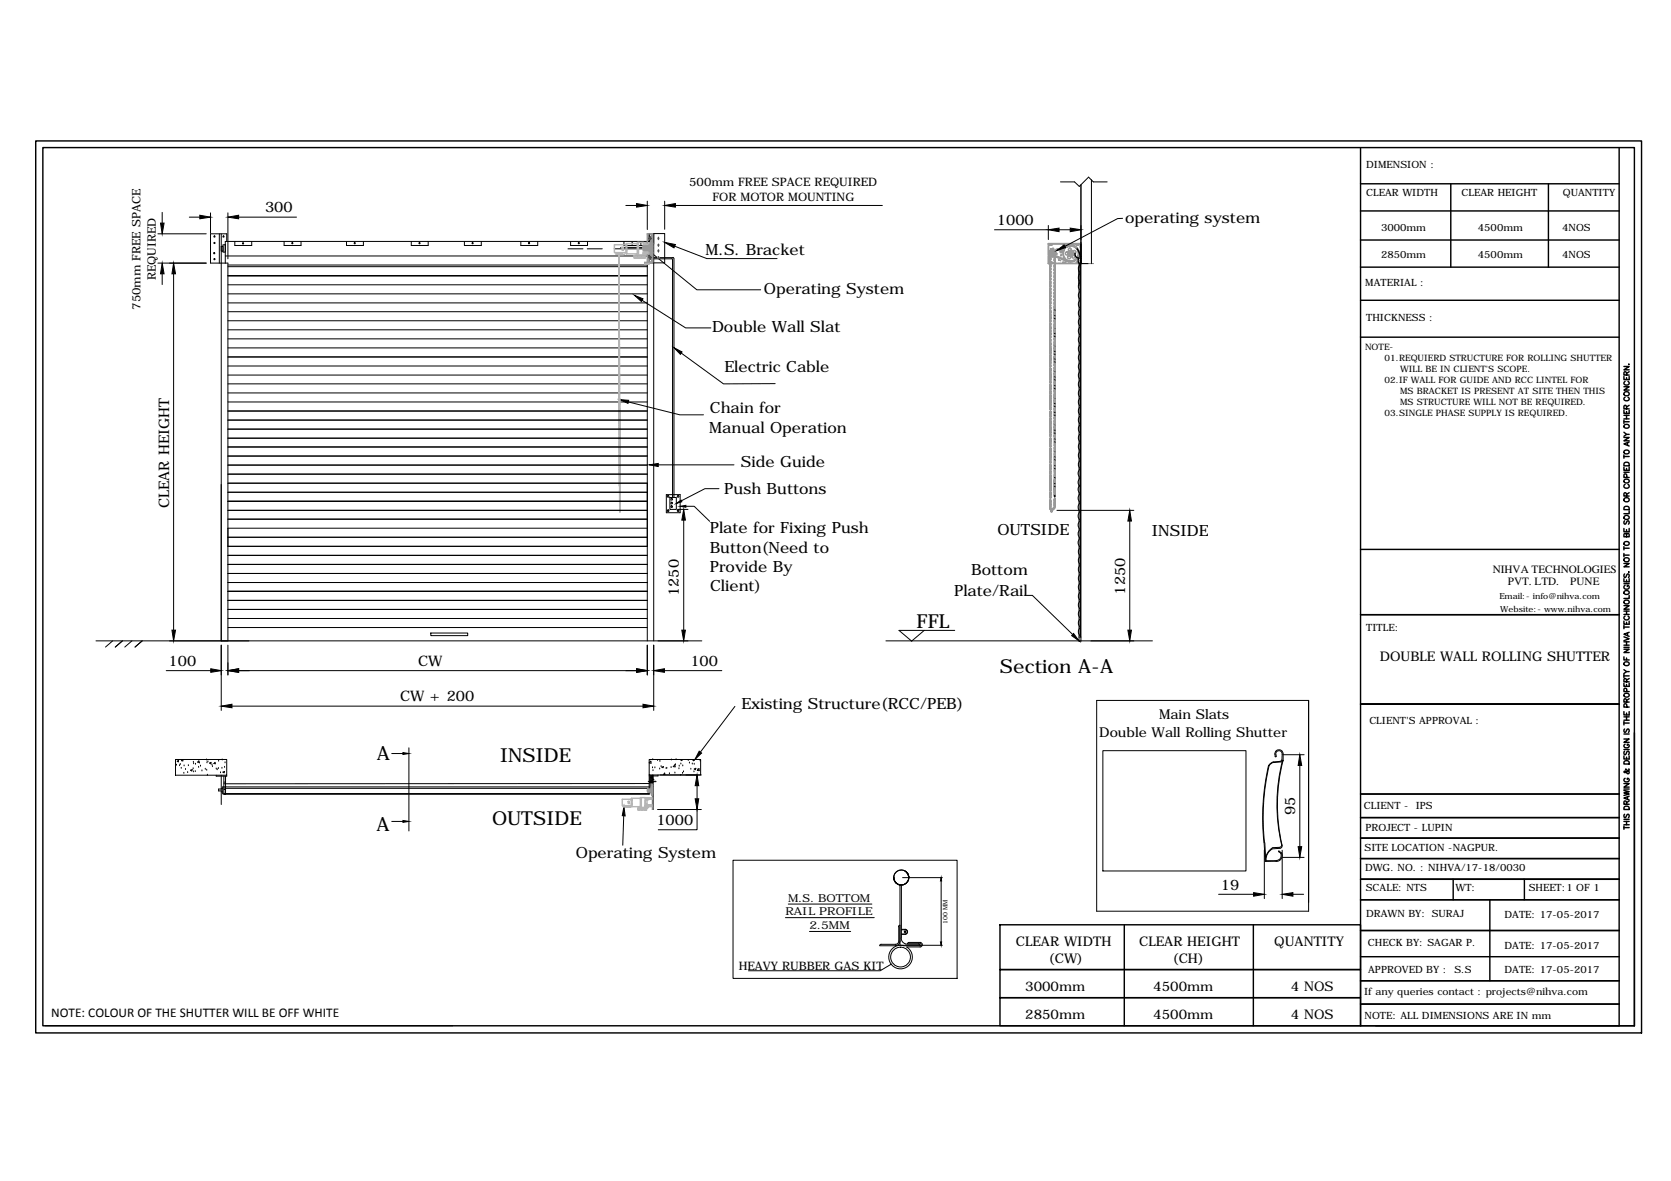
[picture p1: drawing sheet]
<svg xmlns="http://www.w3.org/2000/svg" width="297mm" height="210mm" viewBox="0 0 297 210" stroke-linecap="round" stroke-linejoin="round" font-family="sans-serif">
<defs><g id="words">
<g font-size="3.4">
<text x="162.9" y="111.7">FFL</text>
<text x="177.8" y="119.7">Section A-A</text>
<text x="67" y="135">A</text>
<text x="88.9" y="135.5">INSIDE</text>
<text x="66.9" y="147.7">A</text>
<text x="87.5" y="146.7">OUTSIDE</text>
</g>
<g font-size="2.8">
<text x="200" y="39.6">operating system</text>
<text x="125.4" y="45.3">M.S. Bracket</text>
<text x="135.8" y="52.2">Operating System</text>
<text x="126.6" y="59">Double Wall Slat</text>
<text x="128.8" y="66.2">Electric Cable</text>
<text x="126.1" y="76.9">Manual Operation</text>
<text x="126.2" y="73.5">Chain for</text>
<text x="131.7" y="83.1">Side Guide</text>
<text x="128.7" y="87.8">Push Buttons</text>
<text x="126.2" y="94.8">Plate for Fixing Push</text>
<text x="177.3" y="95">OUTSIDE</text>
<text x="204.7" y="95.3">INSIDE</text>
<text x="126.2" y="98.2">Button(Need to</text>
<text x="126.2" y="101.6">Provide By</text>
<text x="126.2" y="105.1">Client)</text>
<text x="169.6" y="105.9">Plate/Rail</text>
<text x="172.6" y="102.2">Bottom</text>
<text x="131.8" y="126">Existing Structure(RCC/PEB)</text>
<text x="102.4" y="152.5">Operating System</text>
</g>
<g font-size="2.6">
<text x="47.1" y="37.7">300</text>
<text x="177.2" y="40">1000</text>
<text x="30.1" y="90.3" transform="rotate(-90 30.1 90.3)">CLEAR HEIGHT</text>
<text x="120.7" y="105.9" transform="rotate(-90 120.7 105.9)">1250</text>
<text x="200" y="105.7" transform="rotate(-90 200 105.7)">1250</text>
<text x="30" y="118.3">100</text>
<text x="74.3" y="118.4">CW</text>
<text x="122.7" y="118.3">100</text>
<text x="71.1" y="124.7">CW + 200</text>
<text x="116.7" y="146.6">1000</text>
<text x="230.3" y="144.9" transform="rotate(-90 230.3 144.9)">95</text>
<text x="217" y="158.1">19</text>
</g>
<g font-size="2.4">
<text x="245.3" y="117.4">DOUBLE WALL ROLLING SHUTTER</text>
<text x="195.4" y="130.9">Double Wall Rolling Shutter</text>
<text x="206" y="127.9">Main Slats</text>
<text x="180.6" y="168.1">CLEAR WIDTH</text>
<text x="186.4" y="171.1">(CW)</text>
<text x="202.5" y="168.1">CLEAR HEIGHT</text>
<text x="208.4" y="171.1">(CH)</text>
<text x="226.5" y="168.1">QUANTITY</text>
<text x="182.2" y="176.1">3000mm</text>
<text x="205" y="176.1">4500mm</text>
<text x="229.5" y="176.1">4 NOS</text>
<text x="9.1" y="180.8">NOTE: COLOUR OF THE SHUTTER WILL BE OFF WHITE</text>
<text x="182.2" y="181.1">2850mm</text>
<text x="205" y="181.1">4500mm</text>
<text x="229.5" y="181.1">4 NOS</text>
</g>
<g font-size="2.1">
<text x="122.5" y="33">500mm FREE SPACE REQUIRED</text>
<text x="126.7" y="35.7">FOR MOTOR MOUNTING</text>
<text x="27.7" y="49.8" transform="rotate(-90 27.7 49.8)">REQUIRED</text>
<text x="25" y="55.1" transform="rotate(-90 25 55.1)">750mm FREE SPACE</text>
<text x="131.3" y="172.3">HEAVY RUBBER GAS KIT</text>
</g>
<g font-size="2">
<text x="265.3" y="101.9">NIHVA TECHNOLOGIES</text>
<text x="268" y="104">PVT. LTD.</text>
<text x="279.1" y="104">PUNE</text>
</g>
<g font-size="1.9">
<text x="140.1" y="160.3">M.S. BOTTOM</text>
<text x="139.6" y="162.7">RAIL PROFILE</text>
<text x="143.9" y="165.1">2.5MM</text>
</g>
<g font-size="1.8">
<text x="242.9" y="29.9">DIMENSION :</text>
<text x="242.9" y="34.9">CLEAR WIDTH</text>
<text x="259.8" y="34.9">CLEAR HEIGHT</text>
<text x="277.8" y="34.9">QUANTITY</text>
<text x="245.5" y="41">3000mm</text>
<text x="262.7" y="41">4500mm</text>
<text x="277.7" y="41">4NOS</text>
<text x="245.5" y="45.9">2850mm</text>
<text x="262.7" y="45.8">4500mm</text>
<text x="277.7" y="45.9">4NOS</text>
<text x="242.7" y="50.9">MATERIAL :</text>
<text x="242.9" y="57.1">THICKNESS :</text>
<text x="242.9" y="112.2">TITLE:</text>
<text x="243.4" y="128.7">CLIENT'S APPROVAL :</text>
<text x="242.4" y="143.8">CLIENT -</text>
<text x="251.7" y="143.8">IPS</text>
<text x="242.7" y="147.6">PROJECT - LUPIN</text>
<text x="242.6" y="151.2">SITE LOCATION -NAGPUR.</text>
<text x="242.7" y="154.8">DWG. NO. : NIHVA/17-18/0030</text>
<text x="242.8" y="158.4">SCALE: NTS</text>
<text x="258.7" y="158.4">WT:</text>
<text x="271.7" y="158.4">SHEET:1 OF 1</text>
<text x="242.8" y="163">DRAWN BY: SURAJ</text>
<text x="267.5" y="163.1">DATE: 17-05-2017</text>
<text x="243.2" y="168.1">CHECK BY: SAGAR P.</text>
<text x="243.2" y="172.9">APPROVED BY :</text>
<text x="258.5" y="172.9">S.S</text>
<text x="267.5" y="168.6">DATE: 17-05-2017</text>
<text x="267.5" y="173">DATE: 17-05-2017</text>
<text x="242.5" y="176.8">If any queries contact : projects@nihva.com</text>
<text x="242.6" y="181.1">NOTE: ALL DIMENSIONS ARE IN mm</text>
</g>
<g font-size="1.6">
<text x="242.7" y="62.3">NOTE-</text>
<text x="246.1" y="64.2">01.REQUIERD STRUCTURE FOR ROLLING SHUTTER</text>
<text x="246.1" y="68.1">02.IF WALL FOR GUIDE AND RCC LINTEL FOR</text>
<text x="248.9" y="66.2">WILL BE IN CLIENT'S SCOPE.</text>
<text x="248.9" y="70.1">MS BRACKET IS PRESENT AT SITE THEN THIS</text>
<text x="246.1" y="74">03.SINGLE PHASE SUPPLY IS REQUIRED.</text>
<text x="248.9" y="72">MS STRUCTURE WILL NOT BE REQUIRED.</text>
</g>
<g font-size="1.5">
<text x="266.5" y="106.5">Email:- info@nihva.com</text>
<text x="266.7" y="108.7">Website:- www.nihva.com</text>
</g>
<text font-size="1.1" x="168.4" y="164.2" transform="rotate(-90 168.4 164.2)">100 MM</text>
</g></defs>
<!-- layer: 0 -->
<g fill="none" stroke="#000" stroke-width=".18">
<path d="M28.8 37.7v2M33.7 38.6h1.8M37.4 37.8v3.6M40.5 37.8v8.2M42.4 38.6h10.3M111.3 36.5h1.9M115.1 35.8v5M118.2 35.8v5M120.1 36.5h36.7M188.5 32.3h2.5l.9 .8 1.6-1.6 .9 .8h2.4M194 31.9v14.9M199.6 38.8h-.9l-9.4 5"/>
<path d="M28.1 41.6h8.6M28.1 46.8h8.6M28.8 48.7v1.9M30.9 48.7v63.3M39 41.6v5.2M39.3 43.8h.4v.8h-.4zM39.3 41.6v72.3M39.6 43.5h.4v1.3h-.4zM40 45.5h75.4M40.3 42.9v-1.3h-2.9v5.2h3.1v67.1M40.5 47.1h74.6M40.5 49h74.6"/>
<path d="M40.5 47.4h74.6M40.5 58.6h74.6M40.5 57h74.6M40.5 55.4h74.6M40.5 53.8h74.6M40.5 52.2h74.6M40.5 50.6h74.6M41.7 42.9v.7h3v-.7M50.5 42.9v.7h3v-.7M61.6 42.9v.7h3v-.7M73.1 42.9v.7h3v-.7M82.6 42.9v.7h3v-.7"/>
<path d="M92.6 42.9v.7h3v-.7M101 44.2h2.6M101.4 42.9v.7h3v-.7M104.4 44.2h2.7M109.2 44.2h6.2M110.3 44h5.1M110.9 42.9v.7h4.8M113.9 42.9v.6M114.1 53.4l7.8 4.9h4.5M115.4 41.5h2.8v5.2h-3.1v67.2M115.4 43.6v3.1M115.7 44.9l8.2 6.6h11.3"/>
<path d="M115.7 42.9h-75.7v3.9M115.7 45.8h3.9M115.7 46h3.7M116.2 41.5v72.4M119.4 46l.1 .1v42.3M119.6 45.7l.2 .2M119.8 45.9v42.5M119.9 43.8l5.7 2.2h12.5M176.8 40.8h9.6M186.4 40.1v2.5M188.3 40.8h1.9M191.8 47.6v3.2"/>
<path d="M191.8 46.8v67.1h.4v-67.1h1.2M192 46.8v.8M192 47l.1 66.2M192.1 51.7a1 1 0 0 0 0 1.6 1 1 0 0 0 0 1.6 .99 .99 0 0 0 0 1.5M192.1 56.5a.99 .99 0 0 0 0 1.5 1 1 0 0 0 0 1.6 1 1 0 0 0 0 1.6M192.1 46.9a.99 .99 0 0 0 0 1.6M192.1 48.5a.99 .99 0 0 0 0 1.6M192.1 50.1a.99 .99 0 0 0 0 1.6M192.2 40.1v2.5M40.5 71.4h74.6M40.5 69.8h74.6M40.5 68.2h74.6"/>
<path d="M40.5 66.7h74.6M40.5 65.1h74.6M40.5 63.4h74.6M40.5 61.8h74.6M40.5 60.2h74.6M40.5 79.4h74.6M40.5 77.9h74.6M40.5 76.3h74.6M40.5 74.7h74.6M40.5 73.1h74.6M111.7 71.4l9.2 2.3h4.2M121.1 62.8l7.5 5.4h9.2"/>
<path d="M192.1 61.2a.99 .99 0 0 0 0 1.6 1 1 0 0 0 0 1.5M192.1 64.4a.99 .99 0 0 0 0 1.5 1 1 0 0 0 0 1.6 1 1 0 0 0 0 1.6M192.1 69.1a.99 .99 0 0 0 0 1.6M192.1 70.7a.99 .99 0 0 0 0 1.5 1 1 0 0 0 0 1.6M192.1 73.9a.99 .99 0 0 0 0 1.5 1 1 0 0 0 0 1.6M192.1 77a.99 .99 0 0 0 0 1.6 1 1 0 0 0 0 1.6 1 1 0 0 0 0 1.5M40.5 98.7h74.6M40.5 97.1h74.6M40.5 95.5h74.6M40.5 90.7h74.6M40.5 93.9h74.6M40.5 92.3h74.6"/>
<path d="M40.5 89.1h74.6M40.5 87.5h74.6M40.5 85.9h74.6M40.5 84.3h74.6M40.5 82.7h74.6M40.5 81.1h74.6M117 82.6h13.5M118.4 87.9h2.5v3.2h-2.5zM119.1 88.4h1.1v2.1h-1.1zM120.4 90.5h1.9M121.5 92.4v19.6M121.9 90h1.5l2.8 2.7"/>
<path d="M127.8 86.9h-2.5l-4.2 2.1M187.9 90.7h13.6M192 86.2a.99 .99 0 0 0 0 1.5 1 1 0 0 0 0 1.6M192 89.4a.99 .99 0 0 0 0 1.5 1 1 0 0 0 0 1.6M192 92.5a.99 .99 0 0 0 0 1.6 1 1 0 0 0 0 1.6M192 95.7a.99 .99 0 0 0 0 1.5M192 83.3a.99 .99 0 0 0 0 1.6M192 85a.99 .99 0 0 0 0 1.5M192.1 97.3a.99 .99 0 0 0 0 1.5 1 1 0 0 0 0 1.6 1 1 0 0 0 0 1.6M192.1 81.8a.99 .99 0 0 0 0 1.5M200.8 92.6v19.4M17.1 113.9h107.7"/>
<path d="M20 113.9l-1.2 1.1M21.8 113.9l-1.3 1.1M23.5 113.9l-1.3 1.1M25.3 113.9l-1.3 1.1M29.5 119.2h8M39.3 114.7v11.6M40.5 114.7v5.3M40.5 111.5h74.6M40.5 109.9h74.6M40.5 108.3h74.6M40.5 106.7h74.6M40.5 105.1h74.6"/>
<path d="M40.5 103.5h74.6M40.5 101.9h74.6M40.5 100.3h74.6M42.4 119.2h70.8M76.6 112.5h6.5v.5h-6.5zM115.1 114.7v5.3M116.2 114.7v11.6M118.1 119.2h10.2M157.5 113.9h47.4M164.3 112l-2.2 1.9-2.3-1.9h9.9M182.5 105.8h1l7.2 7M191.8 113.2h.4"/>
<path d="M192.1 102a.99 .99 0 0 0 0 1.6 1 1 0 0 0 0 1.5M192.1 105.2a.99 .99 0 0 0 0 1.5 1 1 0 0 0 0 1.6 1 1 0 0 0 0 1.6M192.1 109.9a.99 .99 0 0 0 0 1.6 1 1 0 0 0 0 1.6M31.2 135h9.1v2.8h-9.1zM31.4 136h.1M31.5 135.3l.3-.1-.1 .2zM31.9 136.1h.1M32 135.9h.1M32.2 136.6h.1M32.3 135.2l.2-.2v.2zM32.7 137.4h.1M32.7 136.1h.1"/>
<path d="M33 136.8h.1M33.4 137.3h.1M33.5 136.1h.1M34.2 136.8l-.1 .2-.2-.1 .3-.1M34.3 136.6h.1M34.4 137.2h.1M34.4 135.5h.1M34.4 135.7h.1M34.7 137.1h.1M34.8 135.8h.1M35.3 136.4h.1M35.3 135.2l.1 .3h-.3z"/>
<path d="M35.4 135.6h.1M35.6 136.2h.1M35.9 137h.1M36.5 136.7h.1M36.7 135.1h.1M36.7 136.9h.1M36.8 135.6h.1M36.9 137.8h.1M37 135.4h.1M37.3 135.6l.2-.1v.2zM37.7 136h.1M37.8 136.3h.1"/>
<path d="M38.2 135.5l.1 .2h-.3zM38.4 136.7h.1M38.4 137.8v.2h1.9v-.2M38.6 136.8h.1M38.8 136.6h.1M38.9 135.3h.1M39.2 137.4h.1M39.3 137.8v5.2M39.5 136.6h.1M39.5 135.1h.1M39.6 137.2l.3-.1-.1 .3zM39.8 139h.3"/>
<path d="M39.9 136.4h.1M40 135.6h.1M40.1 138v3.2M41.2 125.5h73.1M69.6 133.9h2M72.7 132.9v14.8M115.2 138.9h1.4M115.4 135h9.1v2.7h-9.1zM115.4 137.7v3.5h-75.6v-3.2M115.4 139.9h-75.8v1.2h.2M115.4 139.3h-75.6M115.5 138.9v.1"/>
<path d="M115.5 138.8l.2 .1M115.5 138.5l.5 .4M115.5 138.4l.5 .3M115.5 138.2l.5 .3M115.5 138l.5 .3M115.5 137.9l.5 .3M115.6 138.2h.3v1.4l-.1 .4-.2 .2zM115.7 137.8l.3 .2M115.7 135.6v-.3l-.3 .3 .3 .1M116 137.8h.1M116 136.5h.1M116 137.9v3.2a.58 .58 0 0 1-.3-.8l-.1-.1"/>
<path d="M116 135h.1M116 137.8v5.2M116.1 137h.1M116.1 137.7v1.2M116.1 139v4.9M116.2 138.5h.1M116.4 136.5h.1M116.9 135.2h.1M117 137.7v.2h-1.6M117.3 136.7h.1M117.3 135.3h.1M117.3 137.7h7.4"/>
<path d="M117.5 136.3h.1M117.6 136.3h.3v.2zM118.2 137.4v.3h-.3zM118.4 136.6h.1M118.5 136.6h.1M119 137.5h.1M119.3 136.4h.1M119.3 135.1h.1M120 137.4h.1M120 135.9v.4h-.3zM120.1 135.9h.1M120.2 135h.1"/>
<path d="M120.7 136.6h.1M120.7 136.2h.1M120.9 137.7h.1M121 135.8h.1M121.2 135l-.2 .1 .2 .1 .1-.2M121.3 137.4h.1M121.4 136.1h.1M121.5 137.2h.1M122.3 135.2h.1M122.6 135.6h.1M122.8 136.7h.1M123.1 135.8h.1"/>
<path d="M123.3 135l-.2 .1 .3 .1v-.2M123.4 137.2h.1M123.4 135.8h.1M123.4 136.7l.3-.1-.1 .2zM123.9 139.6v2.4M124 136.8h.1M124.2 136.6l.1 .4-.3-.1zM124.5 135.2h.1M130.6 125.5l-6.1 8.2M194.9 124.5h37.7v37.5h-37.7zM196 133.4h25.5v21.4h-25.5zM225.5 136a41.8 41.8 0 0 0-.8 13.7"/>
<path d="M225.6 136.1a40.7 40.7 0 0 0-.8 13.7M226.4 135.5l-.4 .2-.4 .4M226.8 134.1a.57 .57 0 0 1 .5-.7 .57 .57 0 0 1 .6 .6v1.1M226.8 134.1v.4l-.1-.1M227.5 135.3a1.94 1.94 0 0 0-1.8 .5l-.2 .3M227.8 135.4l-1.4 .1M227.9 135.1l-.4 .2M228 135.1a31.3 31.3 0 0 0-.2 15M228.1 135.2a32.2 32.2 0 0 0-.2 15.2l-.4 .4-1.2 .1M228.1 134.1a.76 .76 0 0 0-1-.8 .76 .76 0 0 0-.4 1.1M228.1 134.1v1.1M228.1 135.2l-.4 .2"/>
<path d="M228.1 134.1h3.7M231.1 136v14.5M39.3 140.2h-.4v.4h.4M39.3 140.1h.3M39.3 140.7h.3M39.8 140.3h.3M39.8 140.1h.3M39.9 141.2h.1M40.1 140.1h75.3M40.1 141h75.3M69.6 146h2M110.9 145l-.2 5.2"/>
<path d="M115.8 140.2h.1v.5zM116.9 143.9h7.8M123.9 143.9v3.6h-6.9M130.3 152.9h39.8v21h-39.8zM158.9 156h.1M159.4 157.1a1.33 1.33 0 0 1 .2-2.3 1.33 1.33 0 0 1 1.9 1.2 1.33 1.33 0 0 0-2-1.2 1.33 1.33 0 0 0 0 2.3M159.8 157.3l.1 .1M160 157.4v10.6h3.5M160.2 157.3v9.4M160.4 156h7.1M160.9 154.8a1.33 1.33 0 0 1 0 2.3 1.33 1.33 0 0 1-2-1.1M161.6 156h.1"/>
<path d="M167.3 156.6v10.8M216.6 158.9h6.2M224.7 149.8l.2 3.3h1.9M224.7 151.1v8.6M224.8 149.8l.2 3.2h1.8M226.2 150.7a2.82 2.82 0 0 0-1.2 1.8M226.3 150.8a2.18 2.18 0 0 0-1.2 2.2M227.7 151.7a.87 .87 0 0 1-.9 1.2M227.8 151.6a1.04 1.04 0 0 1-1 1.5M227.8 150.1a.44 .44 0 0 1-.4 .5l-1.1 .1M227.8 151.6l-.5-.4v.2l.4 .3M227.9 151.1v8.6"/>
<path d="M228 152.4h3.8M229.8 158.9h1.9M139.6 163.1h15.8M140.1 160.7h14.9M143.9 165.6h7.3M158.5 171.4l-2 1.1h-23.4M159.2 167.8h-2.6l-.2 .3h2.8M159.8 164.7v2.6l-.1 .3-.5 .2M160 164.5l-.3 .2M160 167.3a.78 .78 0 0 1-.8 .7M160.2 166.7a1.08 1.08 0 0 0 .7 1M160.2 165.2h.7"/>
<path d="M160.2 165.3h.7M160.2 166.1h.7M160.2 166h.7M160.9 165.2a.44 .44 0 0 1 .4 .4 .44 .44 0 0 1-.4 .5M160.9 165.2a.4 .4 0 0 1 .4 .4 .4 .4 0 0 1-.4 .4M161 167.8h2.3M161.3 167.8h2.3M163.3 167.8l.2 .2M163.6 167.7l.1 .2-.1 .2M163.6 167.5a.4 .4 0 0 1 .4 .4 .4 .4 0 0 1-.4 .4M163.6 168.1h-3a2.1 2.1 0 0 0-2.6 2.3 2.1 2.1 0 0 0 3.3 1.4 2.1 2.1 0 0 0-.1-3.5h2.4M163.6 167.5h-2l-.3 .2"/>
<path d="M163.7 168h3.8M8 182.3h72.5"/>
<circle cx="38.1" cy="45" r=".11"/>
<circle cx="38.1" cy="46.1" r=".11"/>
<circle cx="38.1" cy="43.2" r=".11"/>
<circle cx="38.1" cy="42" r=".11"/>
<circle cx="39.7" cy="42" r=".11"/>
<circle cx="43.2" cy="43.3" r=".11"/>
<circle cx="52" cy="43.2" r=".11"/>
<circle cx="63.1" cy="43.2" r=".11"/>
<circle cx="74.6" cy="43.2" r=".11"/>
<circle cx="84" cy="43.2" r=".11"/>
<circle cx="94" cy="43.2" r=".11"/>
<circle cx="102.9" cy="43.2" r=".11"/>
<circle cx="112.4" cy="43.3" r=".11"/>
<circle cx="118.8" cy="90.8" r=".15"/>
<circle cx="118.8" cy="88.2" r=".15"/>
<circle cx="119.4" cy="88.7" r=".15"/>
<circle cx="119.4" cy="90.1" r=".15"/>
<circle cx="119.4" cy="89.4" r=".15"/>
<circle cx="120.5" cy="88.2" r=".15"/>
<circle cx="120.5" cy="90.8" r=".15"/>
<circle cx="160.1" cy="170.1" r="1.76"/>
<circle cx="160.9" cy="165.6" r=".15"/>
</g>
<g fill="none" stroke="#000" stroke-width=".25">
<path d="M6.4 25h285.4v158.6h-285.4zM7.6 26.2h282.9v156.1h-282.9zM192.2 32.9v13.9M241.9 26.2v156.1h45.9v-156.1M241.9 32.7h45.9M241.9 37.5h45.9M257.9 32.7v14.8M275.3 32.7v14.8M115.4 43.8h.5M115.4 41.5v1.4M115.7 43.2l.1 .1-.1 .1M115.7 42.9v.7"/>
<path d="M187.5 55.3h.1M187.5 56.3h.1M187.5 56.8h.1M187.5 59.5h.1M187.5 60h.1M187.5 58.4h.1M191.1 45l.2 .6 .5 .3M191.5 44.2l.5 1.3 .1 1.4M191.8 45.9l-.1 .6 .3 .5M241.9 47.5h45.9M241.9 53.4h45.9M241.9 59.9h45.9"/>
<path d="M241.9 42.7h45.9M187.5 62.6h.1M187.5 63.1h.1M187.5 64h.1M187.5 64.5h.1M187.5 67.2h.1M187.5 67.7h.1M187.5 68.7h.1M187.5 69.2h.1M187.5 71.9h.1M187.5 72.4h.1M187.5 73.5h.1"/>
<path d="M187.5 74h.1M187.5 76.7h.1M187.5 77.2h.1M187.5 78.2h.1M187.5 78.7h.1M187.5 61.6h.1M187.5 66.1v.1M187.5 70.9h.1M187.5 75.6h.1M288.7 77.8h.9l-.9 .5h.9M288.7 72.9v.6h.9v-.6M288.7 68.7h.9l-.9 .6h.9"/>
<path d="M288.7 66.9v.6h.9v-.6M288.7 65.1h.9l-.9 .6h.9M288.7 74.7v.6M288.7 76.8l.4 .4M288.7 75h.9M288.7 74.5h.9M288.7 73.8h.9M288.7 75.6a.5 .5 0 0 1 .5-.2 .5 .5 0 0 1 .4 .4 .47 .47 0 0 1-.6 .3 .47 .47 0 0 1-.3-.5zM288.9 70.6a.33 .33 0 0 0-.2 .4 .33 .33 0 0 0 .3 .2h.3a.33 .33 0 0 0 .3-.2 .33 .33 0 0 0-.2-.4M288.9 67.8a.35 .35 0 0 0-.2 .4 .35 .35 0 0 0 .3 .2h.3a.35 .35 0 0 0 .3-.2 .35 .35 0 0 0-.2-.4M289.1 72.7v-.5l-.2-.2-.1 .1-.1 .6h.9M289.1 66.7v-.5l-.3-.1-.1 .6h.9"/>
<path d="M289.1 67.1v.4M289.1 73.1v.4M289.1 73.8v.7M289.3 78.7v.4M289.5 64.8h.1M289.6 78.6l-.9 .3 .9 .4M289.6 77.2h-.5l-.4 .3M289.6 72l-.5 .3M289.6 66.1l-.5 .3M187.5 86.2h.1M187.5 87.2h.1M187.5 88.3h.1"/>
<path d="M187.5 81.4h.1M187.5 81.9h.1M187.5 83h.1M187.5 83.5h.1M187.5 85.1h.1M187.5 86.1h.1M187.5 86.6h.1M187.5 80.3v.1M241.9 97.6h45.9M288.7 93.9v.6h.9v-.6M288.7 83v.6h.9v-.6M288.7 80.8v.6"/>
<path d="M288.7 97.1v.6M288.7 98.4v.6M288.7 98.7h.9M288.7 97.4h.9M288.7 83.9h.9M288.7 81.1h.9M288.7 90.2a.5 .5 0 0 1 .6-.2 .5 .5 0 0 1 .3 .6h-.9zM288.7 85.3a.5 .5 0 0 1 .5-.1 .5 .5 0 0 1 .4 .4 .47 .47 0 0 1-.6 .2 .47 .47 0 0 1-.3-.5zM288.7 82.3a.51 .51 0 0 1 .6-.1 .51 .51 0 0 1 .3 .6h-.9zM288.7 80.2a.5 .5 0 0 1 .5-.2 .5 .5 0 0 1 .4 .4 .47 .47 0 0 1-.6 .3 .47 .47 0 0 1-.3-.5zM288.8 96.3a.48 .48 0 0 1 .5-.1 .48 .48 0 0 1 .3 .5 .47 .47 0 0 1-.6 .2 .47 .47 0 0 1-.3-.5zM288.8 92.6l-.1 .2 .1 .4 .2-.1 .3-.5 .3 .2-.1 .4"/>
<path d="M288.8 91.7a.45 .45 0 0 1 .5-.1 .45 .45 0 0 1 .3 .5 .5 .5 0 0 1-.6 .2 .5 .5 0 0 1-.3-.4zM288.9 86.1a.35 .35 0 0 0-.2 .4 .35 .35 0 0 0 .3 .3h.3a.35 .35 0 0 0 .3-.3 .35 .35 0 0 0-.2-.4M289.1 95l.2-.2 .3 .2v.4h-.9l.1-.5h.3v.5M289.1 88.2v-.5l-.3-.1-.1 .6h.9M289.1 83.3v.3M289.1 94.1v.4M289.2 84.9l-.1-.6h-.3l-.1 .6h.9M289.6 90.8v.5h-.9M289.6 87.6l-.5 .3M241.9 109.2h45.9M288.7 116.7v.6h.9M288.7 115.4h.9l-.9 .6h.9"/>
<path d="M288.7 113.2l.9 .3-.9 .4M288.7 110.4v.5h.9v-.5M288.7 107.6h.9l-.9 .7h.9M288.7 102.9v.5h.9v-.5M288.7 100.1h.9l-.9 .6h.9M288.7 111.2v.5M288.7 119.8v.6M288.7 119l.4 .4M288.7 115h.9M288.7 114.7h.9M288.7 114.1h.9M288.7 111.4h.9"/>
<path d="M288.7 109.2h.9M288.7 108.6h.9M288.7 103.7h.9M288.7 106.8a.5 .5 0 0 1 .5-.1 .5 .5 0 0 1 .4 .4 .47 .47 0 0 1-.6 .3 .47 .47 0 0 1-.3-.6zM288.8 117.7a.48 .48 0 0 1 .5-.1 .48 .48 0 0 1 .3 .5 .47 .47 0 0 1-.6 .2 .47 .47 0 0 1-.3-.5zM288.8 105.1a.48 .48 0 0 1 .5-.1 .48 .48 0 0 1 .3 .4 .47 .47 0 0 1-.6 .3 .47 .47 0 0 1-.3-.6zM288.8 102l-.1 .2 .1 .4h.2l.3-.6 .3 .2-.1 .4M288.9 109.5a.35 .35 0 0 0-.2 .4 .35 .35 0 0 0 .3 .3h.3a.35 .35 0 0 0 .3-.3 .35 .35 0 0 0-.2-.4M288.9 104l-.2 .3a.45 .45 0 0 0 .5 .4 .45 .45 0 0 0 .4-.5l-.3-.2v.3M289.1 103.1v.3M289.1 108.6v.6M289.1 110.6v.3"/>
<path d="M289.1 114.1v.6M289.1 117v.3M289.3 112.5v.5M289.5 101.7h.1M289.6 119.4h-.5l-.4 .3M289.6 112.4l-.9 .3 .9 .4M289.6 105.8v.6h-.9M115.5 138.9h.5v.2h-.5zM115.5 138.9h.5v.2h-.5M287.8 125.2h-45.9h45.9M288.7 139.3h.9l-.9 .6h.9M288.7 134.4v.5h.9v-.5"/>
<path d="M288.7 131.3h.9l-.9 .6h.9M288.7 126.5v.6h.9v-.6M288.7 121.4v.6h.9v-.6M288.7 128.2v.6M288.7 133.2h.9M288.7 130.5h.9M288.7 128.5h.9M288.7 128h.9M288.7 127.4h.9M288.7 120.1h.9M288.7 135.4a.5 .5 0 0 1 .6-.2 .5 .5 0 0 1 .3 .6h-.9zM288.7 123.4a.5 .5 0 0 1 .5-.2 .5 .5 0 0 1 .4 .4 .47 .47 0 0 1-.6 .3 .47 .47 0 0 1-.3-.5z"/>
<path d="M288.8 133.5l-.1 .2 .1 .4h.2l.3-.6 .3 .2-.1 .4M288.8 129.6l-.1 .2 .1 .4 .2-.1 .3-.5 .3 .2-.1 .4M288.9 138.3a.33 .33 0 0 0-.2 .4 .33 .33 0 0 0 .3 .3h.3a.32 .32 0 0 0 .3-.4 .32 .32 0 0 0-.3-.3v.2M288.9 132.3a.33 .33 0 0 0-.2 .4 .33 .33 0 0 0 .3 .2h.3a.32 .32 0 0 0 .3-.3 .32 .32 0 0 0-.3-.3v.2M289.1 136.7l-.1 .1a.53 .53 0 0 1 .5 .7h-.2l-.4-.4-.2 .1 .1 .1 .4-.1 .4-.3-.1-.2M289.1 124.8v-.5l-.3-.1-.1 .6h.9M289.1 121.2v-.5l-.3-.1-.1 .6h.9M289.1 121.7v.3M289.1 126.7v.4M289.1 127.4v.6M289.1 134.6v.3M289.2 125.7l-.1-.5-.3-.1-.1 .6h.9"/>
<path d="M289.2 122.9l-.1-.5h-.3l-.1 .5h.9M289.6 124.2l-.5 .3M289.6 120.6l-.5 .3M290.5 130.2v52.1h-45.9M241.9 141.1h45.9M241.9 145.3h45.9M241.9 149h45.9M241.9 152.6h45.9M241.9 159.9h45.9M258.3 156.3v3.6M264.8 159.9v14.4M271 156.3v3.6"/>
<path d="M287.8 156.3h-45.9h45.9M288.7 140.5l.9 .2-.9 .2 .9 .2-.9 .3M288.7 147.1h.9M288.7 146.8v.6M288.7 146.6h.9M288.7 146h.9M288.7 145.6h.9M288.7 140.2h.9M288.8 144.7l-.1 .2 .1 .4 .2-.1 .3-.5 .3 .2-.1 .4M288.8 143.4a.5 .5 0 0 1 .6-.1 .5 .5 0 0 1 .2 .6h-.9zM289.1 142.9v-.5h-.3l-.1 .5h.9M289.1 146v.6"/>
<path d="M289.3 141.6v.5M289.6 141.5l-.9 .3 .9 .4M289.6 142.4l-.5 .2M177.8 164.4h64.1v7.9h-64.1zM177.8 172.3h64.1v5h-64.1zM177.8 177.3h64.1v5h-64.1zM199.9 164.4v17.9M222.8 164.4v17.9M241.9 165.4h45.9M241.9 174.3h45.9M241.9 178.5h45.9M241.9 170h45.9"/>
<circle cx="115.8" cy="45" r=".11"/>
<circle cx="115.8" cy="46.1" r=".11"/>
<circle cx="115.8" cy="42" r=".11"/>
<circle cx="289.1" cy="70" r=".44"/>
<circle cx="289.1" cy="99.5" r=".43"/>
<circle cx="289.1" cy="88.8" r=".43"/>
</g>
<g fill="#000" stroke="#000" stroke-width=".18">
<path d="M28.5 39.7h.7l-.4 1.9zM35.5 38.3l1.9 .3-1.9 .3zM40.5 38.6l1.9-.3v.6zM113.2 36.2l1.9 .3-1.9 .3zM118.2 36.5l1.9-.3v.6zM28.8 46.8l.4 1.9h-.7zM30.9 46.8l.3 1.9h-.6zM112.8 52.5l1.5 .6-.3 .5zM114.4 43.8l1.5 .9-.4 .4zM118.2 43.1l1.9 .4-.3 .6zM186.4 40.8l1.9-.3v.7zM187.9 44.5l1.2-1 .3 .5z"/>
<path d="M190.2 40.5l2 .3-2 .4zM110.2 71l1.6 .1-.2 .6zM119.8 61.8l1.4 .8-.3 .4zM115.4 82.6l1.6-.2v.5zM120.2 89.5l.9-.6 .1 .3zM121.5 90.5l.3 1.9h-.6zM120.9 90l1-.2v.4zM200.8 90.7l.3 1.9h-.6zM30.6 112h.6l-.3 1.9zM37.5 118.9l1.8 .3-1.8 .3zM40.5 119.2l1.9-.3v.6zM113.2 118.9l1.9 .3-1.9 .3z"/>
<path d="M116.2 119.2l1.9-.3v.6zM121.2 112h.6l-.3 1.9zM190.8 112.6l1 1.3-1.3-.9zM200.5 112h.6l-.3 1.9zM39.3 125.5l1.9-.3v.6zM71.6 133.8l1.1 .1-1.1 .2zM114.3 125.2l1.9 .3-1.9 .3zM123.9 137.7l.3 1.9h-.6zM124.3 133.5l.4 .3-1.2 1.2zM231.1 134.1l.3 1.9h-.6zM71.6 145.8l1.1 .2-1.1 .2zM110.9 143.4l.2 1.6h-.5z"/>
<path d="M123.6 142h.6l-.3 1.9zM167.3 156l.1 .6h-.2zM222.8 158.7l1.9 .2-1.9 .4zM227.9 158.9l1.9-.2v.6zM230.8 150.5h.6l-.3 1.9zM167.2 167.4h.2l-.1 .6z"/>
</g>
<g fill="none" stroke="#959595" stroke-width=".25">
<path d="M114.5 43.8v.6M114.5 44h.1M114.5 44.2h.1M114.5 43.7v.3h.2M114.7 44h.1M114.7 44.2h-.2v.3M114.7 44.2h.1M115.1 45.3v1.3M115.4 43.7h-.9v.3h.2v-.2h.7M115.4 44.4h-.7v-.2h-.2v.3h.9M115.4 43.6v-.1v1.1zM115.4 44.1h-.9h.9"/>
<path d="M115.4 43.5h.2v1.1h-.2M115.7 41.6h.2v5h-.2h.3v-5M115.7 42.8v1.3v-1.1l-.1 .1v2l.1 .1v-1.1v1.3M115.7 42.8h.1M115.7 45.4h.1M115.7 42.7v-.1h.2v3h-.2v-.1M115.7 42.8v2.6M115.9 41.6v5M115.9 42.6h.1M115.9 42.6v3M115.9 45.6h.1M115.9 44.8h.1"/>
<path d="M115.9 44.9h.1M115.9 43.3h.1M115.9 43.4h.1M116 41.6v5h-1.4l.8 .1M116 43.8h-1.7v.6h1.7M116 41.6h-.9v1.6M186.4 43.3h5.7v3.5h-5.7zM186.4 43.4h.2M186.4 46.8h.2M186.4 43.3v.2M186.4 43.6v.2M186.4 43.9v.2"/>
<path d="M186.4 44.2v.2M186.4 44.5v.2M186.4 44.8v.2M186.4 45.2v.1M186.4 45.5v.2M186.4 45.7v.3M186.4 46v.3M186.4 46.3v.3M186.4 46.7v.1M186.6 43.4v.1M186.6 46.7h.4M186.6 43.5h.4"/>
<path d="M186.6 43.6h.4M186.6 43.4h.3M186.6 46.8h.3M186.8 44.3l.4 .1zM186.8 44.3h.1M186.9 45.1h.1M186.9 45h.1M186.9 44.3h.1M186.9 45.3l3.1 1.2M186.9 45.2h.1M186.9 44.9l2.1-.9a2.47 2.47 0 0 1 2-.2 1.46 1.46 0 0 1 .7 1.8 1.46 1.46 0 0 1-1.7 .9M186.9 44.9l-.1 .1 .1 .2"/>
<path d="M186.9 44.9h.1M186.9 44.9v.1M187 43.4v.1M187 46.6v.1M187 44.9l-.1 .1 .1 .2M187 44.9h.1M187 45.2h.1M187 46.6h-.4v.1M187 43.4h.2M187 46.8h.2M187.1 44.3h.1M187.1 44.9h.1"/>
<path d="M187.1 45.3h.1M187.1 45.2h.1h-.3M187.2 45.2h.1M187.2 44.9v.1M187.2 44.3h.1M187.2 45h.1M187.2 45.1h.1M187.3 44.8h.1M187.3 45.4h.1M187.3 43.4h.2M187.3 46.8h.2M187.3 44.5v-.3h-.6v.3"/>
<path d="M187.5 44.7h.1M187.5 45.5h.1M187.6 43.4h.2M187.6 46.8h.2M187.7 44.6h.1M187.7 45.6h.1M187.7 45h.2v.2h-.2M187.8 45v.2M187.9 44.5h.1M187.9 45.7h.1M187.9 43.4h.2M187.9 46.8h.2"/>
<path d="M188 44.5h.1M188.2 44.4h.1M188.2 46.2h.1zM188.2 43.4h.2M188.2 46.8h.2M188.3 46.2l.3 .1M188.4 45.8h.1M188.4 44.5l-.1-.1 .2-.2 .1 .4M188.5 43.4h.2M188.5 46.8h.2M188.5 44.5v.1M188.5 44.6l-.1 .2 .2 .1 .5-.2"/>
<path d="M188.6 45.9h.1M188.6 44.6l.2 .1M188.7 44.4h.1zM188.8 46h.1M188.8 44.4l.1 .2M188.8 44.7h.1M188.8 43.4h.2M188.8 46.8h.2M188.9 46.1h.1M189 43.5h.4M189 43.6h.4M189 44.6l-.2 .1"/>
<path d="M189 43.4v.1M189 45v.2M189 45.2l-.1 .1 .2 .1M189 46.7h.4M189 44.9h.1M189.1 44.8l-.2 .1h.1M189.1 45.5v.4l.2-.1M189.1 44.7h.1M189.1 46.1h.1M189.1 43.4h.2M189.1 46.8h.2M189.1 45.6h.1"/>
<path d="M189.1 44.3v.4l-.1-.1M189.1 44.5h.1M189.3 45.8h.1M189.3 45.9v.1l.3 .2M189.3 44h.1M189.3 46.2h.1M189.3 43.4v.1M189.4 46.6v.1M189.4 46.6h-.4v.1M189.4 43.4h.2M189.4 46.8h.2M189.4 46h.1"/>
<path d="M189.4 43.9h.1M189.4 46.3h.1M189.6 46.1h.1M189.6 46.2l.2 .1M189.6 43.8h.1M189.6 46.3h.1M189.7 43.4h.2M189.7 46.8h.2M189.8 46.3h.1M189.8 43.9l-.1-.1-.1 .2M189.8 43.8h.1M189.8 46.3v.1h.2"/>
<path d="M189.8 46.4h.1M190 43.8h-.2v.1M190 43.7h.1M190 43.4h.2M190 46.8h.2M190 46.3h.1M190 43.6l-3.1 1.2M190 43.8h.1M190 46.4l.2 .1 .3-.1M190 46.5h.1M190 43.7a1.42 1.42 0 0 1 1.8 1.3 1.42 1.42 0 0 1-1.8 1.4l-3.1-1.2M190.1 45v.2"/>
<path d="M190.1 45.1l.2 .2M190.2 43.7h.1M190.2 46.4h.1M190.2 46.5h.1M190.3 45.4h.1M190.3 43.4h.2M190.3 46.8h.2M190.4 43.7h.1M190.5 43.7h.1M190.5 43.8l-.5-.1v.1M190.5 46.4h.1M190.5 43.8l.2-.1 .4 .2"/>
<path d="M190.5 46.5h.1M190.6 45l-.3-.2-.2 .2M190.6 45.1l-.2 .2M190.6 45v.2M190.6 43.4h.2M190.6 46.8h.2M190.7 43.8h.1M190.7 46.3h.1M190.7 46.5h.1M190.8 43.7h.1M190.8 46.4h.1M190.9 43.8h.1"/>
<path d="M190.9 43.4h.2M190.9 46.8h.2M190.9 46.3h.1M191 46.4h.1M191.1 43.9h.1M191.1 46.1h.1M191.1 46.2l-.3 .3-.3-.1M191.1 44l.2 .1M191.1 46.3h.1M191.2 43.4h.2M191.2 46.8h.2M191.3 44.1h.1"/>
<path d="M191.3 46h.1M191.3 44.1l.2 .1 .1 .2v.1M191.3 46.1h.1M191.4 43.4v.1M191.4 46.6v.1M191.4 46.6h.4l-.1 .1M191.4 46.7h.4M191.4 43.5h.4M191.4 43.6h.4M191.4 44.3h.1M191.5 45.8h-.1M191.5 45.9l-.2 .2-.2 .1"/>
<path d="M191.5 46h.1M191.5 44.2h.1M191.5 43.4h.2M191.5 46.8h.2M191.6 44.5h.1M191.6 45.7l-.1 .1M191.6 45.8h.1M191.6 44.4h.1M191.6 45.6h.1M191.6 44.5l.1 .1-.1 .1M191.6 44.7h.1M191.6 45.5h.1l-.1 .2"/>
<path d="M191.6 45.7h.1M191.6 45.4h.1M191.7 44.9h.1M191.7 45l.1 .2h-.1M191.7 45.2v.2M191.7 44.8v.1M191.7 45.5h.1M191.7 44.6h.1M191.7 43.4v.1M191.8 45.4h.1M191.8 45.2h.1M191.8 45h.1"/>
<path d="M191.8 44.9h.1M191.8 45.6h.1l-.1 .2zM191.8 43.4h.3M191.8 46.8h.3M192.2 43.3l-.1 3.5M186.7 90.2l-.1 .1M115.9 139.7v1.6M115.9 139.7h.1M115.9 139.8h.1M115.9 139.7l.1-.1-.1 .9M116 139.6h.1M116 139.6l-.1 .9"/>
<path d="M115.1 140.3h.1M115.1 140.3v.1h.2M115.1 140.6h.1M115.1 140.3v.4M115.1 140.4h.1M115.1 140.4v.2M115.1 140.4h.9M115.1 140.6h.9M115.3 140.7h.4l-.6-.1v.1h.6M115.3 140.6h-.2v.1M115.3 140.6h.1M115.7 140.3h-.6v.1l.6-.1"/>
<path d="M115.7 140.2v.6zM115.7 140.5h-.6h.6M115.7 140.2v.6M115.9 141.3h.1M115.9 140.5l.1 .8h-.1M115.9 140.5l.1 .8M116 141.3h.1M116 140.2v.6"/>
<circle cx="115.5" cy="45.8" r=".15"/>
<circle cx="115.5" cy="42.4" r=".15"/>
<circle cx="186.8" cy="44.5" r=".06"/>
<circle cx="186.8" cy="45.6" r=".06"/>
<circle cx="186.8" cy="45" r=".02"/>
<circle cx="186.9" cy="45.2" r=".02"/>
<circle cx="186.9" cy="44.9" r=".02"/>
<circle cx="187" cy="45" r=".66"/>
<circle cx="187" cy="45" r=".06"/>
<circle cx="187" cy="45.3" r=".02"/>
<circle cx="187" cy="44.8" r=".02"/>
<circle cx="187" cy="45" r=".36"/>
<circle cx="187" cy="45" r=".53"/>
<circle cx="187.3" cy="44.8" r=".02"/>
<circle cx="187.3" cy="45.4" r=".02"/>
<circle cx="187.4" cy="44.7" r=".02"/>
<circle cx="187.4" cy="45.5" r=".02"/>
<circle cx="187.6" cy="45" r=".06"/>
<circle cx="187.6" cy="44.6" r=".02"/>
<circle cx="187.6" cy="45.6" r=".02"/>
<circle cx="187.9" cy="44.5" r=".02"/>
<circle cx="187.9" cy="45.6" r=".02"/>
<circle cx="188" cy="44.5" r=".02"/>
<circle cx="188.2" cy="44.4" r=".02"/>
<circle cx="188.4" cy="45.8" r=".02"/>
<circle cx="188.4" cy="44.4" r=".06"/>
<circle cx="188.5" cy="45.9" r=".02"/>
<circle cx="188.6" cy="44.8" r=".06"/>
<circle cx="188.6" cy="45.4" r=".06"/>
<circle cx="188.6" cy="45.4" r=".02"/>
<circle cx="188.6" cy="44.8" r=".02"/>
<circle cx="188.7" cy="46" r=".02"/>
<circle cx="188.9" cy="46.1" r=".02"/>
<circle cx="189.1" cy="46.1" r=".02"/>
<circle cx="189.3" cy="46.2" r=".02"/>
<circle cx="189.4" cy="46.2" r=".02"/>
<circle cx="189.4" cy="43.9" r=".02"/>
<circle cx="189.6" cy="46.3" r=".02"/>
<circle cx="189.6" cy="43.8" r=".02"/>
<circle cx="189.6" cy="45" r=".28"/>
<circle cx="189.8" cy="46.4" r=".02"/>
<circle cx="189.8" cy="43.7" r=".02"/>
<circle cx="189.9" cy="45" r=".06"/>
<circle cx="190" cy="43.7" r=".02"/>
<circle cx="190" cy="46.5" r=".02"/>
<circle cx="190.1" cy="45.7" r=".28"/>
<circle cx="190.1" cy="43.7" r=".02"/>
<circle cx="190.2" cy="44.4" r=".28"/>
<circle cx="190.2" cy="46.5" r=".02"/>
<circle cx="190.4" cy="44.6" r=".06"/>
<circle cx="190.4" cy="45.5" r=".06"/>
<circle cx="190.4" cy="43.7" r=".02"/>
<circle cx="190.4" cy="45" r=".57"/>
<circle cx="190.4" cy="45" r=".15"/>
<circle cx="190.5" cy="46.5" r=".02"/>
<circle cx="190.5" cy="43.7" r=".02"/>
<circle cx="190.7" cy="46.4" r=".02"/>
<circle cx="190.7" cy="43.7" r=".02"/>
<circle cx="190.8" cy="45" r=".06"/>
<circle cx="190.8" cy="46.4" r=".02"/>
<circle cx="190.8" cy="45.6" r=".28"/>
<circle cx="190.9" cy="43.8" r=".02"/>
<circle cx="190.9" cy="46.4" r=".02"/>
<circle cx="191" cy="44.8" r=".28"/>
<circle cx="191.1" cy="43.9" r=".02"/>
<circle cx="191.1" cy="46.2" r=".02"/>
<circle cx="191.3" cy="44" r=".02"/>
<circle cx="191.3" cy="46.1" r=".02"/>
<circle cx="191.5" cy="46" r=".02"/>
<circle cx="191.5" cy="44.2" r=".02"/>
<circle cx="191.5" cy="44.3" r=".02"/>
<circle cx="191.5" cy="45.8" r=".02"/>
<circle cx="191.6" cy="45.7" r=".02"/>
<circle cx="191.6" cy="44.5" r=".02"/>
<circle cx="191.7" cy="44.6" r=".02"/>
<circle cx="191.7" cy="45.5" r=".02"/>
<circle cx="191.7" cy="45" r=".02"/>
<circle cx="191.7" cy="45.2" r=".02"/>
<circle cx="191.7" cy="44.8" r=".02"/>
<circle cx="191.7" cy="45.3" r=".02"/>
</g>
<path d="M115.4 46v.6" fill="none" stroke="#929292" stroke-width=".25"/>
<path d="M115.4 43.4v1.8M115.5 43.4v1.8" fill="none" stroke="#696969" stroke-width=".25"/>
<path d="M114.6 47h.3M114.6 46.8h.3M114.9 46.8h.3M115.2 46.8h.2v.2h-.5" fill="none" stroke="#aeaeae" stroke-width=".25"/>
<g fill="none" stroke="#b2b2b2" stroke-width=".25">
<path d="M109.8 44.9v.2l-.3 .1h.3v-.3M110 45.2h.1zM110 45.2h.1M110.2 45.2h.1M110.4 44.9v.3h.3M110.4 45.2h.1M110.6 44h.2v.5h-.2zM110.7 44.1h.1M110.7 44.4h.1M110.9 45.2h-.8h.8M111.3 43.5h-2.1v1.4h2.1M111.3 43.3v1.8h2"/>
<path d="M111.3 44.6h.1zM111.3 43.3h2M111.4 43.3v1.8M112.7 45.5h1.9M112.8 45.7l1.8 .1zM112.8 45.5l.1 .2zM112.9 45.7h.1zM113 45.7h.1M113.1 45.5h.1M113.1 45.5v.2v-.2M113.3 43.1h1v2.2h-1zM113.4 44.2v.1z"/>
<path d="M113.4 45h.1M113.4 45.7h.1zM113.5 45.7h.1M113.5 43.1v2.2M113.6 45.7h.1M113.6 45.6l.1 .1zM113.7 45.7h.1M113.7 45.7h.1zM113.9 45.7h.1M114.2 45.5v.2zM114.3 45.7h.1M114.3 44.9v.1"/>
<path d="M114.3 45.1h.5M114.4 45.5l.1 .2zM114.6 45.4v.5M114.6 44.8v.1M114.6 43.2v.2M114.6 45.2h.2h-.2v.7zM114.6 45.4h-1.9v.5h1.9M114.6 45.9h.1M114.6 43.2v.3h.2M114.6 44.7v.3M114.6 45h.2M114.6 44.7h.2"/>
<path d="M114.6 43.2h.2M114.6 44.7h.1M114.6 43.2l1.3 .1M114.7 45.3h.1M114.8 43.7h-.5v.8h.5M114.8 43.4h-.2M114.8 45.3l.1 .1M114.8 45.4h.1M114.8 45.2h.1M114.8 45.3h.1M114.8 43.4h1.1M114.8 45.1h1.1"/>
<path d="M114.8 44.7h1.1M115.2 45.1l-.3 .3M115.9 43.5l-1.1 .1M115.9 44.9l-1.3 .1M115.9 43.2h-1.1v2.2M115.9 44.8h-1.3M110.2 86.5h.1M110.2 86.6h.1M110.2 88.1h.1M110.2 89.2h.1M110.2 90.3h.1M110.2 90.4h.1"/>
<path d="M110.2 90.9h.1M110.2 91h.1M110.8 143.4h.2v-.2v.2zM110.8 143.4h.1M111.3 143.4h.1M111.5 143.2v.3h.2v-.3M111.7 142.4h.2v.4h-.2zM111.8 142.6h.1M111.8 142.7h.1M111.9 143.5h-.6h.6M112 143.4l-.1 .1 .1-.1M112 143.4h.1"/>
<path d="M112.2 142.1h-1.6v1.1h1.6M112.3 142.3h.1M112.3 142.9h.1M112.4 141.9v1.5M113.4 143.6h1.5M113.4 143.9h1.5h-1.5M113.5 143.7v.2zM113.5 143.8l.1 .1zM113.6 143.8h.1M113.7 143.7v.2zM113.8 141.8h.9v1.7h-.9zM113.8 141.9h-1.6l.1 1.5h1.5"/>
<path d="M113.9 142h.1M113.9 143.3h.1M113.9 143.8l.1 .1zM114 143.8h.1M114 141.8v1.7M114 143.8l.1 .1zM114.1 143.7h.1M114.1 143.7v.2v-.2M114.2 143.8h.1M114.2 143.8l.1 .1zM114.3 143.8v.1zM114.6 143.7h.1"/>
<path d="M114.6 143.7v.2v-.2M114.6 143.8v.1zM114.6 143.8l.1 .1zM114.7 143.2h.1M114.7 143.3h.1M114.7 143.3h.3M114.7 143.2v.1M114.7 143.7l.1 .2zM114.9 143.6v.4M114.9 143h.1M114.9 143.2h.1M114.9 141.8h.1"/>
<path d="M114.9 141.9v.1M114.9 141.8l.1 .3M114.9 141.9h1M114.9 143.1l.1 .2M114.9 143.1h.1M115 143.5h.1M115 143.6h.1M115 142.1h.9v-.3h-.9v1.8M115 142.2h-.3v.7h.3M115 142h-.1M115 143.4h.1M115 143.5l-.1 .5h-1.5v-.4h1.5"/>
<path d="M115 142h.9M115 143h.9v.4h-.9M115 143.2h.9M115 143.4h-.1v.6M115.4 143.4l-.3 .2M115.9 143.1h-1v.1"/>
<circle cx="110.7" cy="44.1" r=".02"/>
<circle cx="110.7" cy="44.3" r=".02"/>
<circle cx="111.3" cy="43.7" r=".02"/>
<circle cx="111.3" cy="44.6" r=".02"/>
<circle cx="113.3" cy="44.2" r=".02"/>
<circle cx="113.3" cy="43.4" r=".02"/>
<circle cx="113.3" cy="45" r=".02"/>
<circle cx="111.7" cy="142.5" r=".02"/>
<circle cx="111.7" cy="142.7" r=".02"/>
<circle cx="112.2" cy="142.2" r=".02"/>
<circle cx="112.2" cy="142.9" r=".02"/>
<circle cx="113.9" cy="142" r=".02"/>
<circle cx="113.9" cy="143.3" r=".02"/>
</g>
<path d="M110.7 44.9v.3M110.9 45.2h.1zM111.3 43.7l.1 .1zM111.3 43.3h.1M113.4 43.4h.1" fill="none" stroke="#b2b2b2" stroke-width=".18"/>
<!-- layer: labeling -->
<g fill="none" stroke="#b2b2b2" stroke-width=".25">
<path d="M110 45.7h.1M110 45.6h.1M110 45.9h.1M110 45.8h.1M110 46.6h.1M110 46.8v-.1v.1M110 46.7h.1M110 45.5h.1M110 45.4h.1M110 45.3h.1M110 45.2h.1M110 46.8h.1"/>
<path d="M110 47h.1M110 46.9h.1M110 47.2h.1M110 47.1h.1M110 47.4h.1M110 47.3h.1M110 49h.1M110 48.9h.1M110 49.1h.1M110 49.3h.1M110 49.6v-.2v.2M110 49.4l.1 .2z"/>
<path d="M110 49.6h.1M110 50.1h.1M110 50.2v.1zM110 50.5h.1M110 50.7h.1M110 50.6h.1M110 49.7h.1M110 45.4v.1zM110 47.1v.1zM110 49.4h.1M110 50.3h.1M110 50.4v.1"/>
<path d="M110 50.6v.1zM110 49.6l.1 .1M110 51.5h.1M110.1 51.4h.1M110 51.5l.1 .2-.1-.2M110.1 51.7h.1M110 52.1h.1M110.1 52.1h.1M110 52h.1M110 52.2h.1M110 52.4h.1M110.1 52.4h.1"/>
<path d="M110 52.4v.1M110 52.6h.1M110.1 52.5h.1M110 52.8h.1M110.1 52.8h.1M110 52.7h.1M110 52.9v.1M110.1 52.9h.1M110 53.2h.1M110 53.1h.1M110 51.8h.1M110.1 51.8h.1"/>
<path d="M110.1 53.2h.1M110 53.4h.1M110.1 53.4h.1M110 53.3h.1M110 53.6h.1M110.1 53.5h.1M110 53.8h.1M110 53.7h.1M110.1 53.8h.1M110 54.2h.1M110.1 54.2h.1M110 54.1h.1"/>
<path d="M110 54.2v.1M110 54.3h.1M110.1 54.3h.1M110 54.6h.1M110.1 54.6h.1M110 54.5h.1M110 54.7v-.1v.2M110 54.9h.1M110.1 54.9h.1M110 54.8h.1M110 55v.1v-.1M110.1 55.1h.1"/>
<path d="M110.1 55h.1M110 55.3h.1M110.1 55.2h.1M110 54h.1M110.1 53.9h.1M110 55.5h.1M110 55.4h.1M110 55.7h.1M110 55.6h.1M110 55.9h.1M110 55.8h.1M110.1 55.9h.1"/>
<path d="M110 56.3h.1M110.1 56.3h.1M110 56.2h.1M110 56.5v-.1v.1M110 56.4h.1M110 56.7h.1M110.1 56.6h.1M110 56.8v.1zM110 56.9h.1M110 57.1h.1M110.1 57h.1M110 57.3h.1"/>
<path d="M110 57.2h.1M110 57.4h.1M110 56l.1 .1zM110 56h.1M110 57.6h.1M110.1 57.6h.1M110 57.9v-.2v.2M110 57.7h.1M110 58h.1M110.1 57.9h.1M110 58.4h.1M110.1 58.3h.1"/>
<path d="M110 58.5h.1M110 59.5h.1M110 58.1v.1zM110 58.2h.1M110 59.8h.1M110 59.8v.2zM110 45.3v.1M110 45.5v.1M110 46.8v.1M110 47.2v.1M110 49v.4M110 49.6v.1"/>
<path d="M110 50.2h.1M110 50.3v.3M110 50.7v.1M110 51.7h.1M110 51.9h.1M110 52.3h.1M110 52.6v.1M110 52.9v.2M110 53.2v.1M110 53.4v.1M110 53.6v.1M110 53.8v.1"/>
<path d="M110 54.4h.1M110 55.1v.1M110 58.5v.1M110.1 51.5h.1M110.1 52h.1M110.1 52.2h.1M110.1 52.6h.1M110.1 52.7h.1M110.1 53.1h.1M110.1 53.3h.1M110.1 53.6h.1M110.1 53.7h.1"/>
<path d="M110.1 54.1h.1M110.1 54.5h.1M110.1 54.8h.1M110.1 55.1v-.1v.1M110.1 55.3h.1M110.1 54h.1M110.1 55.4l-.1 .1zM110.1 55.5h.1M110.1 55.4h.1M110.1 55.7h.1M110.1 55.6h.1M110.1 55.8h.1"/>
<path d="M110.1 56.2h.1M110.1 56.4l-.1 .1zM110.1 56.5h.1M110.1 56.4h.1M110.1 56.7h.1M110.1 56.8v.1zM110.1 56.9h.1M110.1 57.1h.1M110.1 57.2l-.1 .1zM110.1 57.3h.1M110.1 57.2h.1M110.1 57.4h.1"/>
<path d="M110.1 56h.1M110.1 57.7l-.1 .2zM110.1 57.7h.1M110.1 58h.1M110.1 58.4h.1M110.1 58.5h.1M110.1 59.5h.1M110.1 58.1v.1zM110.1 58.2h.1M110.1 59.7v.1M110.1 59.8v.2zM110.1 60h.1"/>
<path d="M110.1 55.5v.1M110.1 55.7v.1M110.1 56.1v.1M110.1 56.3v.1M110.1 56.7v.1M110.1 57.5h.1M110.1 58.1h.1M110.1 58.2v.1M110.1 58.4v.2M110.1 59.6v.2M110.1 60v.2M110.1 45.1h.1"/>
<path d="M110.1 45.2h.1M110.2 45.1h.1M110.2 45.2h.1M110.3 45.1h.1h-.1M110.3 45.1l.1 .1zM110.3 45.2h.1M110.4 45.1h.1M110.4 45.2h.1M110.5 45.1h.1M110.5 45.2h.1M110 60.1h.1M110 60.5h.1"/>
<path d="M110 60.7h.1M110 60.6h.1M110 60.4h.1M110 60.3h.1M110 60.9h.1M110 61.2v-.2v.2M110 61h.1M110 61.3h.1M110 61.4v.1zM110 61.5h.1M110.1 60.1h.1M110.1 60.4v.1"/>
<path d="M110.1 60.6v.1M110.1 60.2v.2zM110.1 60.4h.1M110.1 60.9h.1M110.1 61v.2zM110.1 61.2h.1M110.1 61.2v.1M110.1 61.5v.1M110.1 61.6v.1M110.1 61.9h.1M110.1 61.8v.1M110.1 62v.1"/>
<path d="M110.1 62.4v.1M110.1 62.7h.1M110.1 62.6v.1M110.1 62.8v.1M110.1 63v.1M110.1 63h.1M110.1 63.1v.2zM110.1 63.2v.1M110.1 63.4h.1M110.1 61.6v2.1v-.1M110.1 62.3h.1M110.1 62.2v.1"/>
<path d="M110.1 63.7v.1M110.1 63.7h.1M110.1 64h.1M110.1 64.1v.1v-.1M110.1 64.1h.1M110.1 64.2h.1M110.1 64.5v.1zM110.1 64.6h.1M110.1 64.8h.1M110.1 64.7h.1M110.1 65h.1M110.1 64.9h.1"/>
<path d="M110.1 65v.1M110.1 65.2h.1M110.1 65.1h.1M110.1 65.4h.1M110.1 65.3h.1M110.1 65.4v.1M110.1 65.6h.1M110.1 65.5h.1M110.1 65.8h.1M110.1 65.7h.1M110.1 64.4h.1M110.1 64.3h.1"/>
<path d="M110.1 65.8v.2v-.1M110.1 66h.1M110.1 66.2h.1M110.1 66.1h.1M110.1 66.4h.1M110.1 66.3h.1M110.1 66.7h.1M110.1 66.9h.1M110.1 66.8h.1M110.1 67.1h.1M110.1 67h.1M110.1 67.3h.1"/>
<path d="M110.1 67.2h.1M110.1 67.5h.1M110.1 67.4h.1M110.1 67.6v.1zM110.1 67.6h.1M110.1 67.9h.1M110.1 67.8h.1M110.1 66.5h.1M110.1 68.1h.1M110.1 68h.1M110.1 68.3h.1M110.1 68.2h.1"/>
<path d="M110.1 68.5h.1M110.1 68.4h.1M110.1 68.9h.1M110.1 68.8h.1M110.1 69h.1M110.1 69.2h.1M110.1 69.5v-.2v.2M110.1 69.3h.1M110.1 69.6h.1M110.1 69.5h.1M110.1 69.8v-.1v.1M110.1 69.7h.1"/>
<path d="M110.1 70h.1M110.1 69.9h.1M110.1 68.7h.1M110.1 68.6h.1M110.1 70.2v-.2v.2M110.1 70.3h.1M110.1 70.4v.2zM110.1 70.6h.1M110.1 70.7h.1M110.1 70.9h.1M110.1 71.1h.1M110.1 71h.1"/>
<path d="M110.1 71.3h.1M110.1 71.2h.1M110.1 71.7h.1M110.1 71.9v-.1v.1M110.1 71.8h.1M110.1 72.1h.1M110.1 72.3h.1M110.1 72.2h.1M110.1 72.5h.1M110.1 72.7h.1M110.1 72.6h.1M110.1 72.8h.1"/>
<path d="M110.1 72.8v.1zM110.1 71.5v-.1v.1M110.1 71.4h.1M110.1 60.4v.6M110.1 61.2v.3M110.1 63.7v.2M110.1 64.2v.1M110.1 64.5h.1M110.1 64.6v.1M110.1 64.8v.1M110.1 65.2v.1M110.1 61.7h.1"/>
<path d="M110.1 61.8h.1M110.1 62.1h.1M110.1 62.5v-.1v.1M110.1 62.6h.1M110.1 62.9v-.1v.1M110.1 63.1h.1M110.1 63.6h.1M110.1 62.2h.1M110.1 64.2v-.1v.1M110.1 67v.1zM110.1 68v.1zM110.1 69.3v.2z"/>
<path d="M110.1 69.7v.1zM110.1 69.8h.1M110.1 70v.2zM110.1 70.2h.1M110.1 71v.1M110.1 71.2v.1M110.1 71.6v.1M110.1 71.8l.1 .1zM110.1 71.9h.1M110.1 72v.1M110.1 72.2l.1 .1zM110.1 72.4v.1"/>
<path d="M110.1 72.5l.1 .2zM110.1 71.4l.1 .1zM110.1 71.5h.1M110.1 73.1h.1M110.1 73v.1M110.1 73.1v.2M110.1 73.3h.1M110.1 73.3v.1M110.1 73.7v.1M110.1 73.7h.1M110.1 73.9v.1M110.1 74.1v.1"/>
<path d="M110.1 74.3v.1M110.1 74.5v.1M110.1 74.8h.1M110.1 74.7v.1M110.1 74.9v.1M110.1 73.5l.1 .1zM110.1 73.6h.1M110.1 75.2h.1M110.2 75.1h.1M110.1 75.4h.1M110.2 75.4h.1M110.1 75.3h.1"/>
<path d="M110.1 75.6h.1M110.2 75.5h.1M110.1 75.9h.1M110.2 75.8h.1M110.1 76.1h.1M110.2 76.1h.1M110.1 76.1v.1M110.1 76.3h.1M110.2 76.2h.1M110.1 76.5h.1M110.2 76.5h.1M110.1 76.4h.1"/>
<path d="M110.1 76.6v.1M110.2 76.6h.1M110.1 76.9h.1M110.2 76.9h.1M110.1 76.8h.1M110.1 76.9v.2v-.1M110.2 77h.1M110.1 75.8h.1M110.1 75.7h.1M110.1 77.3h.1M110.1 77.2h.1M110.1 77.5h.1"/>
<path d="M110.1 77.4h.1M110.1 77.7h.1M110.1 77.6h.1M110.1 78l.1 .1zM110.1 78h.1M110.1 78.3h.1M110.2 78.3h.1M110.1 78.2h.1M110.1 78.5v-.2v.2M110.1 78.6h.1M110.2 78.6h.1M110.1 78.9v-.2v.2"/>
<path d="M110.1 78.7h.1M110.1 79h.1M110.1 79.2h.1M110.1 79.1h.1M110.1 77.9h.1M110.2 77.9h.1M110.1 77.8h.1M110.1 79.4h.1M110.2 79.3h.1M110.1 79.4v.2zM110.1 79.6h.1M110.1 79.7h.1"/>
<path d="M110.2 79.7h.1M110.1 80h.1M110.1 79.9h.1M110.1 66.6h.1M110.1 66.7v.1M110.1 67.1v.1M110.1 67.3v.1M110.1 67.5v.1M110.1 67.7v.1M110.1 67.9v.1M110.1 68.3v.1M110.1 68.5v.1"/>
<path d="M110.1 69.1h.1M110.1 69.8v.1M110.1 70.4h.1M110.1 70.8v.6M110.1 71.5v.3M110.1 71.9v.3M110.1 72.3v.2M110.1 72.7v.1M110.1 72.9v2.1M110.1 75.2v.1M110.1 76h.1M110.1 76.6v.2"/>
<path d="M110.2 73.1h.1M110.2 73h.1M110.2 73.3v-.2v.2M110.2 73.4h.1M110.2 73.8h.1M110.2 74h.1M110.2 73.9h.1M110.2 74.2h.1M110.2 74.4h.1M110.2 74.3h.1M110.2 74.6h.1M110.2 74.8h.1"/>
<path d="M110.2 74.7h.1M110.2 74.9l-.1 .1zM110.2 75.2h.1M110.2 75.3h.1M110.2 75.6h.1M110.2 75.9h.1M110.2 76.3h.1M110.2 76.4h.1M110.2 76.8h.1M110.2 77.1v-.1v.1M110.2 75.7h.1M110.2 77.1v.1"/>
<path d="M110.2 77.3h.1M110.2 77.2h.1M110.2 77.4l-.1 .1zM110.2 77.5h.1M110.2 77.4h.1M110.2 77.7h.1M110.2 77.6h.1M110.2 78h.1M110.2 78.2h.1M110.2 78.3l-.1 .2zM110.2 78.5h.1M110.2 78.7l-.1 .2z"/>
<path d="M110.2 78.9h.1M110.2 78.7h.1M110.2 79h.1M110.2 79.2h.1M110.2 79.1h.1M110.2 77.8h.1M110.2 79.4h.1M110.2 79.4v.2zM110.2 79.6h.1M110.2 80h.1M110.2 79.9h.1M110.2 77.3v.1"/>
<path d="M110.2 77.5v.1M110.2 77.7v.1M110.2 77.9v.1M110.2 78.1h.1M110.2 79.8h.1M110.1 80l.1 .2zM110.1 80.3h.1M110.2 80.3h.1M110.1 80.2h.1M110.1 80.5v-.1v.1M110.1 80.4h.1M110.1 80.5h.1"/>
<path d="M110.1 80.8v.1zM110.1 80.9h.1M110.1 81.1h.1M110.1 81.3h.1M110.1 81.2h.1M110.1 81.5h.1M110.2 81.4h.1M110.1 81.7h.1M110.1 81.6h.1M110.1 81.9h.1M110.1 81.8h.1M110.1 82.1h.1"/>
<path d="M110.1 82h.1M110.1 80.7h.1M110.2 80.6h.1M110.2 82.1h.1M110.1 82.3v-.1v.1M110.1 82.2h.1M110.1 82.5h.1M110.1 82.7h.1M110.1 82.6h.1M110.1 83h.1M110.1 83.2h.1M110.1 83.1h.1"/>
<path d="M110.1 83.4h.1M110.1 83.3h.1M110.1 83.6h.1M110.1 83.5h.1M110.1 83.8h.1M110.1 83.7h.1M110.1 83.9l.1 .1zM110.1 83.9h.1M110.1 84.2h.1M110.1 84.1h.1M110.1 82.8h.1M110.2 80.2h.1"/>
<path d="M110.2 80.5v-.1v.1M110.2 80.4h.1M110.2 80.5h.1M110.2 80.8v.1zM110.2 80.9h.1M110.2 81.1h.1M110.2 81h.1M110.2 81.2l-.1 .1zM110.2 81.3h.1M110.2 81.2h.1M110.2 81.5h.1M110.2 81.6l-.1 .1z"/>
<path d="M110.2 81.7h.1M110.2 81.6h.1M110.2 81.9h.1M110.2 81.8h.1M110.2 82h.1M110.2 80.7h.1M110.2 82.2v.1zM110.2 82.3h.1M110.2 82.4v.1M110.2 82.6v.1M110.2 82.9v.1zM110.2 83h.1"/>
<path d="M110.2 83.1v.1M110.2 83.3v.1zM110.2 83.4h.1M110.2 83.5v.1M110.2 83.7v.1M110.2 83.9v.1M110.2 84.1v.1M110.2 82.7v.1M110.2 84.3v.1M110.2 84.5v.1M110.2 84.7v.1M110.2 85.2h.1"/>
<path d="M110.2 85.1v.1M110.2 85.2v.1M110.2 85.5h.1M110.2 85.6v.1M110.2 85.9h.1M110.2 85.8v.1M110.2 86v.1M110.2 86.2h.1M110.2 86.2v.1M110.2 84.9h.1M110.2 86.5h.1M110.2 86.4h.1"/>
<path d="M110.2 86.7h.1M110.2 86.6h.1M110.2 86.9h.1M110.2 86.8h.1M110.2 86.9v.2M110.2 87h.1M110.2 87.3h.1M110.2 87.2h.1M110.2 87.3v.2v-.1M110.2 87.5h.1M110.2 87.4h.1M110.2 87.7h.1"/>
<path d="M110.2 87.6h.1M110.2 87.7v.2v-.2M110.2 88h.1M110.2 88.2h.1M110.2 88.1h.1M110.2 88.3v.1zM110.2 88.4h.1M110.2 88.6h.1M110.2 88.5h.1M110.2 88.8h.1M110.2 88.7h.1M110.2 89h.1"/>
<path d="M110.2 88.9h.1M110.2 89.2h.1M110.2 89.1h.1M110.2 89.3h.1M110.2 89.4v.2zM110.2 89.6v.2zM110.2 89.8v.1zM110.2 80.5v.1M110.2 80.8h.1M110.2 80.9v.1M110.2 81.1v.1M110.2 81.3v.1"/>
<path d="M110.2 81.5v.1M110.2 81.7v.1M110.2 82.1v.1M110.2 82.3v.6M110.2 83v.3M110.2 83.4v3M110.2 86.5v.1M110.2 86.7v.1M110.2 87v.2M110.2 84.4h.1M110.2 84.3h.1M110.2 84.6h.1"/>
<path d="M110.2 84.8h.1M110.2 84.7h.1M110.2 85.1h.1M110.2 85.3h.1M110.2 85.6v.2zM110.2 85.8h.1M110.2 86.1v-.1v.1M110.2 86.3h.1M110.2 87.5v-.1v.1M110.2 87.9v.1M110.2 88.7v.1zM110.2 89.4h.1"/>
<path d="M110.2 89.7h.1M110.2 89.8h.1M110.2 90v.2zM110.2 90.1h.1M110.2 90.3h.1M110.2 90.2h.1M110.2 90.4v.1zM110.2 90.5h.1M110.2 90.6h.1M110.2 90.6v.1M110.2 90.9h.1M110.2 90.8h.1"/>
<path d="M110.2 88.3h.1M110.2 88.4v.1M110.2 88.6v.1M110.2 88.8v.1M110.2 89v.1M110.2 89.3v.9M110.2 90.4v.4M110.2 89.3v.1M110.2 90.7h.1"/>
</g>
<g fill="none" stroke="#b2b2b2" stroke-width=".18">
<path d="M110 47.4v.2M110 48.3v.1M110 48.7v.1M110 49.8l.1 .1zM110 50v.1M110 50.8v.1zM110 46.3h.1M110 46.4v.1M110 47.8h.1M110 48h.1M110 48.3h.1M110 48.7h.1"/>
<path d="M110 47.6v.1M110 47.6h.1M110 50l.1 .1M110 50h.1M110 45.9h.1M110 46h.1M110 46.5h.1M110 47.7h.1M110 48.2h.1M110 48.1h.1M110 48.6h.1M110 48.5h.1"/>
<path d="M110 49.9h.1M110 49.8h.1M110 50.8h.1M110 49.7h.1M110 51.1h.1M110 51.3h.1M110 51.2h.1M110 45.9v.7M110 47.4v1.4M110 49.8v.3M110 50.8v.5M110 58.5l.1 .1"/>
<path d="M110 58.7l.1 .1M110 46v.1M110 46.1v.2M110 46.3v.2M110 46.5v.1M110 47.7v.1M110 47.9v.1M110 48.1v.1M110 48.5v.1M110 51v.1zM110 48.2v.1M110 48.6v.1"/>
<path d="M110 51.2v.1M110 49.7v.1M110 58.7h.1M110 59.4h.1M110.1 58.6h.1M110.1 58.7h.1M110.1 59h.1M110.1 59.1h.1M110.1 59.4h.1M110.1 58.9v.1M110.1 59.1v.1M110.1 59.3l-.1 .1"/>
<path d="M110.1 58.5v1M110.1 49.7l-.1 .1M110.1 58.7h-.1M110.5 45.1l.1 .1M110.5 45.2h.1M110.6 45.1v.1M110.6 45.2h.1"/>
</g>
<!-- layer: 0 -->
<g fill="#959595" stroke="#959595" stroke-width=".18">
<path d="M115.9 42.6v.9zM115.9 42.6v.9z"/>
<path d="M115.8 43.6l.1-.1zM115.9 43.5v.1z"/>
<path d="M115.8 43.6l.1 .5zM115.8 43.6l.1 .5z"/>
<path d="M115.8 44.1l.1 .5zM115.8 44.1l.1 .5z"/>
<path d="M115.8 44.6h.1zM115.8 44.6h.1z"/>
<path d="M115.9 44.6v1zM115.9 44.6v1z"/>
<path d="M116 139.6v.6zM116 139.6v.6z"/>
<path d="M115.9 140.2v.3zM115.9 140.2v.3z"/>
<path d="M115.9 140.5v.2zM115.9 140.5v.2z"/>
<path d="M115.9 140.7l.1 .1zM115.9 140.7l.1 .1z"/>
<path d="M116 140.8v.5zM116 140.8v.5z"/>
</g>
<g fill="none" stroke="#959595" stroke-width=".18">
<path d="M187.9 44.2h.1zM187.9 44.2l-.2 .1M188 45.7h.1M188.2 45.7h.1M188.4 44.4h.1M188.6 44.3h.1M188.8 44.2h.1M188.9 44.1h.1M189.1 44.1h.1M189.1 44.3h.1M189.4 44.1l-.1 .2M189.4 44.1h.1"/>
<path d="M189.6 44l-.2 .1M189.6 44h.1M191.8 44.5l.1 .5v.5M192.1 43.3h.1M115.5 138.9l1.1 .1zM116 139v4.9M116.1 139v.1M116.1 139.2v.2M116.1 139.5v.2M116.1 139.8v.2M115.9 143.9h.3M116.1 140.1v.2"/>
<path d="M116.1 140.4v.2M116.1 140.7v.2M116.1 141v.2M116.1 141.3v.2M116.1 141.6v.2M116.1 141.9v.2M116.1 142.2v.2M116.1 142.5v.2M116.1 142.8v.2M116.1 143.2v.1M116.1 143.5v.2M116.1 143.7v.2"/>
<circle cx="117" cy="45.8" r=".15"/>
<circle cx="117" cy="44.6" r=".15"/>
<circle cx="117" cy="42.4" r=".15"/>
<circle cx="117" cy="43.6" r=".15"/>
<circle cx="188" cy="45.7" r=".02"/>
<circle cx="188.2" cy="45.7" r=".02"/>
<circle cx="188.4" cy="44.3" r=".02"/>
<circle cx="188.5" cy="44.2" r=".02"/>
<circle cx="188.7" cy="44.2" r=".02"/>
<circle cx="188.9" cy="44.1" r=".02"/>
<circle cx="189.1" cy="44" r=".02"/>
<circle cx="189.3" cy="43.9" r=".02"/>
</g>
<g fill="none" stroke="#4c4c4c" stroke-width=".18">
<path d="M117.1 42.3h.1M117.1 42.4v.1M117.1 43.4v.1M117.1 43.5v.3M117.1 45.9h.1M117.1 45.6v.2M117.1 44.6v.2M117.1 44.4v.1M117.1 42.2v.1M117.1 42.6h.1M117.1 45.9v.1M191.9 43.9h.3"/>
<path d="M191.9 44.8h.3M191.9 45.6h.3M191.9 46.3h.3"/>
</g>
<g fill="none" stroke="#4c4c4c" stroke-width=".25">
<path d="M115.3 42.4h.1M115.3 45.8h.1M115.4 42.4h.1M115.4 45.8h.1M115.5 42.4h.1M115.5 45.8h.1M115.6 42.3h.1M115.6 42.4v.1M115.6 45.9h.1M115.6 45.6v.2M115.6 42.2v.1M115.6 42.6h.1"/>
<path d="M115.6 45.9v.1M115.7 42.4h.1M115.7 45.8h.1"/>
</g>
<!-- layer: labeling -->
<g fill="none" stroke="#959595" stroke-width=".25">
<path d="M186.6 45.2a.44 .44 0 0 1 .4-.6 .44 .44 0 0 1 .5 .4v.3M186.6 47.4v-.3v.3M186.6 47.4h.2zM186.6 47.9v-.2v.2M186.6 47.9h.2zM186.6 48.5v-.3v.3M186.6 48.5h.2zM186.6 49.1v-.3v.3M186.6 49.1h.2zM186.6 49.4v.3zM186.6 49.7l.1 .1-.1-.1M186.6 50.1l.1 .3z"/>
<path d="M186.6 50.1l.1-.1-.1 .1M186.6 50.7l.1 .3zM186.6 50.7l.1-.1-.1 .1M186.6 51.5v-.2v.2M186.6 51.5h.2zM186.6 52.1v-.3v.3M186.6 52.1h.2zM186.6 46.8v-.3v.3M186.6 46.8h.2zM186.6 45.9l.1 .3zM186.6 45.9l.1-.1-.1 .1M186.6 45.2v.3z"/>
<path d="M186.6 52.7v-.3v.3M186.6 52.7h.2zM186.6 53.3v-.3v.3M186.6 53.3h.2zM186.6 53.6v.3zM186.6 53.9h.2zM186.6 54.3h.2zM186.6 55.3l.1-.1-.1 .1M186.6 54.9v-.3v.3M186.6 54.9h.2zM186.6 55.8v.3zM186.6 56.1h.2z"/>
<path d="M186.6 55.3l.1 .3 .1-.3-.1 .3zM186.6 56.6v-.3v.3M186.6 56.9l.1 .3 .1-.3-.1 .3zM186.6 56.9l.1-.1-.1 .1M186.6 56.3l.1 .4 .1-.4-.1 .4zM186.6 58.1v.3v-.2M186.6 58.1v.1M186.6 57.8v-.3v.3M186.6 57.8h.2zM186.6 59v-.3v.3M186.6 59h.2M186.6 58.1l.1 .4 .1-.1"/>
<path d="M186.6 58.4h.2M186.6 59.2l.1-.1-.1 .1M186.6 59.2l.1 .3 .1-.3-.1 .3zM186.6 45.5l.1 .1-.1-.1M186.6 56.6h.2M186.6 59h.1M186.6 58.4l.1 .1M186.6 58.2v.2M186.7 47l.1 .1h-.2zM186.7 47.6l.1 .1h-.2zM186.7 48.2h.1h-.2zM186.7 48.8h.1h-.2z"/>
<path d="M186.7 49.4l.1 .3zM186.7 51.2l.1 .1h-.2zM186.7 51.8h.1h-.2zM186.7 46.4l.1 .1h-.2zM186.7 45.2l.1 .3zM186.7 52.4h.1h-.2zM186.7 52.9l.1 .1h-.2zM186.7 53.6l.1 .3zM186.7 54l-.1 .2M186.7 54.5l.1 .1h-.2zM186.7 55.7l.1 .4zM186.7 56.2l.1 .1h-.2z"/>
<path d="M186.7 58.1l.1 .3zM186.7 57.4l.1 .1h-.2zM186.7 58.6l.1 .1h-.2zM186.7 59.7l-.1 .3zM186.7 59.7l.1 .3zM186.7 45.6v.2M186.7 46.2v.2M186.7 46.8v.2M186.7 47.4v.2M186.7 48v.2M186.7 48.6v.2M186.7 49.2v.2"/>
<path d="M186.7 49.8v.2M186.7 50.4v.2M186.7 51v.2M186.7 51.6v.2M186.7 52.2v.2M186.7 52.8v.1M186.7 53.4v.2M186.7 54.4v.1M186.7 55v.2M186.7 55.7h.1M186.7 56.2h.1M186.7 56.7v.1"/>
<path d="M186.7 57.2v.2M186.7 57.9v.2M186.7 58.5v.1M186.7 59v.1M186.7 59.6v.1M186.7 54.2l.1 .1M186.8 47.4v-.3v.3M186.8 47.9v-.2v.2M186.8 48.5v-.3v.3M186.8 49.1v-.3v.3M186.8 49.7l-.1 .1 .1-.1M186.8 50.1l-.1 .3z"/>
<path d="M186.8 50.1l-.1-.1 .1 .1M186.8 50.7l-.1 .3zM186.8 50.7l-.1-.1 .1 .1M186.8 51.5v-.2v.2M186.8 52.1v-.3v.3M186.8 46.8v-.3v.3M186.8 45.9l-.1 .3zM186.8 45.9l-.1-.1 .1 .1M186.8 45.5l-.1 .1 .1-.1M186.8 52.7v-.3v.3M186.8 53.3v-.3v.3M186.8 54.2l-.2 .1"/>
<path d="M186.8 55.5l-.1 .1-.1-.3v.3M186.8 55.5v-.2v.3M186.8 55.3l-.1-.1 .1 .1M186.8 54.9v-.3v.3M186.8 56.6v-.3v.3M186.8 56.9l-.1-.1 .1 .1M186.8 57.8v-.3v.3M186.8 59v-.3v.3M186.8 59.5h-.1l-.1-.3v.3M186.8 59.5v-.3v.3M186.8 59.2l-.1-.1 .1 .1M186.8 59h-.1"/>
<path d="M186.8 58.4l-.1 .1M187.4 47.8l.1-.1-.1 .4zM187.4 48.1l.1 .1-.1-.1M187.4 48.4l.1 .4zM187.4 48.4l.1-.1-.1 .1M187.4 49l.1 .3zM187.4 49h.2l-.1 .3v-.3zM187.4 49.9v-.3v.3M187.4 50.5v-.3v.3M187.4 51.1v-.3v.3M187.4 50.8h.2l-.1 .4-.1-.1h.1v-.3zM187.4 51.7v-.3v.3"/>
<path d="M187.4 51.4h.2l-.1 .4-.1-.1h.1v-.3zM187.4 46.9v-.3v.3M187.4 46.3v-.3v.3M187.4 46h.2l-.1 .4-.1-.1h.1v-.3zM187.4 45.7v-.3v.3M187.4 52l.1-.1-.1 .4zM187.4 52.3l.1 .1-.1-.1M187.4 52.6l.1-.1-.1 .4zM187.4 52.9h.1h-.1M187.4 53.2l.1 .3zM187.4 53.2l.1-.1-.1 .1M187.4 54.1v-.3v.3"/>
<path d="M187.4 53.8h.2l-.1 .4-.1-.1h.1v-.3zM187.4 54.7v-.3v.3M187.4 54.4h.2l-.1 .4-.1-.1h.1v-.3zM187.4 55.2v-.3v.3M187.4 54.9h.2l-.1 .4-.1-.1h.1v-.3zM187.4 55.4l.1 .4zM187.4 55.4h.1h-.1M187.4 56.2v-.3v.3M187.4 56.7v-.3v.3M187.4 57.3v-.3v.3M187.4 57h.2l-.1 .3h-.1h.1v-.3zM187.4 57.9v-.3v.3"/>
<path d="M187.4 58.1l.1 .3zM187.4 58.1l.1-.1-.1 .1M187.4 58.6l.1-.1-.1 .4zM187.4 58.9l.1 .1-.1-.1M187.4 59.4v-.3v.3M187.4 59.9v-.3v.3M187.5 47.1v.5zM187.5 47.7v.5zM187.5 48.3v.5zM187.5 49.5v.5zM187.5 50.1v.5zM187.5 46.5v.5z"/>
<path d="M187.5 45.3v.5zM187.5 51.9v.5zM187.5 52.5v.4zM187.5 53.1v.4zM187.5 54.3v-.1v.1M187.5 55.4v.4zM187.5 55.8v.5zM187.5 56.3v.5zM187.5 57.5v.4zM187.5 58v.4zM187.5 58.5v.5zM187.5 59v.5z"/>
<path d="M187.5 59.5v.5zM187.5 45.8v.1M187.5 46.4v.1M187.5 47v.1M187.5 47.6v.1M187.5 48.2v.1M187.5 48.8v.1M187.5 49.3v.2M187.5 50v.1M187.5 50.6v.1M187.5 51.2v.1M187.5 51.8v.1"/>
<path d="M187.5 52.4v.1M187.5 52.9v.2M187.5 53.5v.2M187.5 54.8h.1M187.5 55.3v.1M187.5 55.8h.1M187.5 56.3h.1M187.5 56.8v.1M187.5 57.3v.2M187.5 57.9v.1M187.5 58.4v.1M187.5 59h.1"/>
<path d="M187.5 59.5h.1M187.5 60v.1M186.6 60h.2zM186.6 61.3v-.3v.3M186.6 60.4l.1 .3zM186.6 60.4l.1-.1-.1 .1M186.6 61.8v-.3v.3M186.6 61.8h.2M186.6 61l.1 .3 .1-.3-.1 .4zM186.6 62.3v-.3v.3M186.6 62.9v-.3v.3M186.6 62.9h.2v-.3h-.2l.1-.1v.5"/>
<path d="M186.6 62.3h.2M186.6 63.5v-.3v.3M186.6 63.2h.2l-.1 .4-.1-.1h.2v-.3zM186.6 64.3l.1 .3 .1-.3-.1 .3zM186.6 64.3l.1-.1-.1 .1M186.6 63.7l.1 .4 .1-.4-.1 .4zM186.6 65.8v-.3v.3M186.6 64.9l.1 .3zM186.6 64.9l.1-.1-.1 .1M186.6 66.4v-.3v.3M186.6 66.4h.2M186.6 65.5l.1 .4 .1-.4-.1 .4z"/>
<path d="M186.6 66.6v.3v-.3M186.6 66.6l.1-.1-.1 .1M186.6 66.6l.1 .4 .1-.4-.1-.1 .1 .4M186.6 67.4v-.3v.3M186.6 67.4h.2v-.3h-.2l.1-.1v.5M186.6 66.9h.2M186.6 68.7v-.2v.3M186.6 68.5l.1-.1-.1 .1M186.6 69l.1-.1-.1 .4zM186.6 68.7h.2M186.6 70.6v-.3v.3M186.6 69.6l.1 .4z"/>
<path d="M186.6 69.6l.1-.1-.1 .1M186.6 71.1v-.3v.3M186.6 71.1h.2v-.3h-.2l.1-.1v.5M186.6 70.6h.2M186.6 71.3v.3v-.2M186.6 72.2v-.3v.3M186.6 72.2h.2v-.3h-.2l.1-.1v.4M186.6 71.6h.2M186.6 72.8v-.3v.3M186.6 72.5h.2l-.1 .3h-.1h.2v-.3zM186.6 73.5v-.3v.3M186.6 73.2l.1-.1-.1 .1"/>
<path d="M186.6 73.7h.1l-.1 .3zM186.6 73.5h.2M186.6 75.3v-.3v.3M186.6 74.4l.1 .3zM186.6 74.4l.1-.1-.1 .1M186.6 75.8v-.2v.2M186.6 75.8h.2v-.2h-.2l.1-.1v.4M186.6 75.3h.2M186.6 76.4v-.3v.3M186.6 76.9v-.3v.3M186.6 76.9h.2v-.3h-.2l.1-.1v.5M186.6 76.4h.2"/>
<path d="M186.6 77.5v-.3v.3M186.6 77.2h.2l-.1 .4-.1-.1h.2v-.3zM186.6 78.2v-.2v.3M186.6 78l.1-.1-.1 .1M186.6 78.5l.1-.1-.1 .4zM186.6 78.2h.2M186.6 79.4v-.3v.3M186.6 79.4h.1h-.1M186.6 79.1l.1-.1-.1 .1M186.6 66.6v.3M186.6 71.4v.2M186.6 61.3h.2"/>
<path d="M186.6 71.4l.1-.1 .1 .3M186.6 62.9l.1 .1M186.6 65.8h.2M186.6 67.4l.1 .1M186.6 66.9l.1 .1M186.6 71.1l.1 .1M186.6 72.2h.1M186.6 75.8l.1 .1M186.6 76.9l.1 .1M186.7 60.9l.1 .1h-.2zM186.7 61.5h.1h-.2zM186.7 63.7h.1h-.2z"/>
<path d="M186.7 65.4l.1 .1h-.2zM186.7 66l.1 .1h-.2zM186.7 60.1v.2M186.7 60.7v.2M186.7 61.4v.1M186.7 63.6v.1M186.7 64.1v.1M186.7 64.6v.2M186.7 65.2v.2M186.7 65.9v.1M186.7 67.6l-.1 .4v-.3M186.7 67.6v.5v-.4"/>
<path d="M186.7 68.9v.5zM186.7 69.5v.5zM186.7 71.2v.5l-.1-.4M186.7 73.7v.4zM186.7 74.3v.4zM186.7 78.4v.5zM186.7 79v.4zM186.7 61.9v.1M186.7 62.4v.1M186.7 63v.1M186.7 63.6v.2M186.7 66.4v.1"/>
<path d="M186.7 67h.1M186.7 67.5v.1M186.7 68.1v.3M186.7 68.9h.1M186.7 69.4v.1M186.7 70v.2M186.7 70.6v.1M186.7 71.2h.1M186.7 71.7v.1M186.7 72.2v.2M186.7 72.8v.3M186.7 73.6v.1"/>
<path d="M186.7 74.1v.2M186.7 74.7v.2M186.7 75.4v.1M186.7 75.9v.1M186.7 76.4v.1M186.7 77v.1M186.7 77.6v.3M186.7 78.3v.1M186.7 78.9v.1M186.7 79.4v.3M186.7 71.2l-.1 .1M186.8 61.3v-.3v.3"/>
<path d="M186.8 60.4l-.1 .3zM186.8 60.4l-.1-.1 .1 .1M186.8 61.8v-.3v.3M186.8 64l-.1 .1-.1-.4v.3M186.8 64v-.3v.3M186.8 64.3l-.1-.1 .1 .1M186.8 65.8v-.3v.3M186.8 64.9l-.1 .3zM186.8 64.9l-.1-.1 .1 .1M186.8 66.4v-.3v.3M186.8 66.9l-.1 .1M186.8 62h-.2h.2v.3"/>
<path d="M186.8 62v.3h-.2v-.3v.3M186.8 68.5l-.1-.1 .1 .3M186.8 68.5v.3h-.2v-.3v.2M186.8 70.3h-.2h.2v.3M186.8 70.3v.3h-.2v-.3v.3M186.8 73.2l-.1-.1 .1 .4M186.8 73.2v.3h-.2v-.3v.3M186.8 75h-.2h.2v.3M186.8 75v.3h-.2v-.3v.3M186.8 76.1h-.2h.2v.3M186.8 76.1v.3h-.2v-.3v.3M186.8 78l-.1-.1 .1 .3"/>
<path d="M186.8 78v.3h-.2v-.3v.2M186.8 79.7h-.2h.2v.3M186.8 79.7v.3h-.2v-.3v.3M186.8 62v.3M186.8 68.5v.3M186.8 70.3v.3M186.8 73.2v.3M186.8 75v.3M186.8 76.1v.3M186.8 78v.3M186.8 79.7v.3M187.4 60.4v-.3v.3"/>
<path d="M187.4 60.1h.2l-.1 .4-.1-.1h.1v-.3zM187.4 61v-.3v.3M187.4 61.2l.1 .4zM187.4 61.2h.1h-.1M187.4 61.8v.2v-.2M187.4 62l.1 .1-.1-.1M187.4 61.8l.1-.1-.1 .1M187.4 62.6v-.3v.3M187.4 63.1v-.3v.3M187.4 63.6v-.3v.3M187.4 63.3h.2l-.1 .7-.1-.1h.1v-.6zM187.4 63.9v-.3v.3"/>
<path d="M187.4 64.4v-.3v.3M187.4 64.1h.2l-.1 .4-.1-.1h.1v-.3zM187.4 65v-.3v.3M187.4 65.6v-.3v.3M187.4 65.8l.1 .3zM187.4 65.8l.1-.1-.1 .1M187.4 66.3l.1-.1-.1 .4zM187.4 66.6l.1 .1-.1-.1M187.4 67.1v-.3v.3M187.4 66.8h.2l-.1 .4-.1-.1h.1v-.3zM187.4 67.6v-.3v.3M187.4 67.3h.2l-.1 .4-.1-.1h.1v-.3z"/>
<path d="M187.4 68.1v-.3v.3M187.4 68.7v-.3v.3M187.4 69.2v-.3v.3M187.4 68.9h.2l-.1 .3h-.1h.1v-.3zM187.4 69.7v-.3v.3M187.4 70.3v-.3v.3M187.4 70h.2l-.1 .4-.1-.1h.1v-.3zM187.4 70.5l.1 .4zM187.4 70.5l.1-.1-.1 .1M187.4 71h.1l-.1 .3zM187.4 71.3l.1 .1-.1-.1M187.4 71.8v-.3v.3"/>
<path d="M187.4 71.5h.2l-.1 .4-.1-.1h.1v-.3zM187.4 72.3v-.3v.3M187.4 72h.2l-.1 .4-.1-.1h.1v-.3zM187.4 72.9v-.3v.3M187.4 73.4v-.3v.3M187.4 73.9v-.3v.3M187.4 73.6h.2l-.1 .4-.1-.1h.1v-.3zM187.4 74.5v-.3v.3M187.4 74.2h.2l-.1 .3h-.1h.1v-.3zM187.4 75v-.3v.3M187.4 74.7h.2l-.1 .4-.1-.1h.1v-.3zM187.4 75.3l.1 .3z"/>
<path d="M187.4 75.3l.1-.1-.1 .1M187.4 75.8l.1-.1-.1 .4zM187.4 76.1h.1h-.1M187.4 76.6v-.3v.3M187.4 77.1v-.3v.3M187.4 76.8h.2l-.1 .4-.1-.1h.1v-.3zM187.4 77.6v-.3v.3M187.4 77.3h.2l-.1 .4-.1-.1h.1v-.3zM187.4 80l.1-.1v.4zM187.5 77.8v.3h.1l-.1 .1M187.5 78.9v.3l.1-.3-.1 .4M187.5 60.6v.5z"/>
<path d="M187.5 61.2v.4zM187.5 61.7v.4zM187.5 62.2v.4zM187.5 62.7v.4zM187.5 64.6v.5zM187.5 65.2v.4zM187.5 65.7v.4zM187.5 66.2v.5zM187.5 67.8v.4zM187.5 68.3v.4zM187.5 69.3v.5zM187.5 70.4v.5z"/>
<path d="M187.5 71v.4zM187.5 72.5v.5zM187.5 73v.5zM187.5 75.2v.4zM187.5 75.7v.4zM187.5 76.2v.5zM187.5 77.8h.1h-.1M187.5 78.7l.1-.1-.1 .1M187.5 78.3h.1h-.1v.3M187.5 78.8l.1 .1h-.1M187.5 79.4l.1 .1h-.1v.3M187.5 60.5v.1"/>
<path d="M187.5 61.1v.1M187.5 61.6v.1M187.5 62.1v.1M187.5 62.6v.1M187.5 63.1v.1M187.5 63.5h.1M187.5 64h.1M187.5 64.5v.1M187.5 65.1v.1M187.5 65.6v.1M187.5 66.2h.1M187.5 66.7h.1"/>
<path d="M187.5 67.2h.1M187.5 67.7v.1M187.5 68.2v.1M187.5 68.7v.1M187.5 69.2v.1M187.5 69.8v.1M187.5 70.4h.1M187.5 70.9v.1M187.5 71.4h.1M187.5 71.9v.1M187.5 72.4v.1M187.5 73h.1"/>
<path d="M187.5 73.5h.1M187.5 74v.1M187.5 74.5v.2M187.5 75.1v.1M187.5 75.6v.1M187.5 76.1v.1M187.5 76.7h.1M187.5 77.2h.1M187.5 77.7v.1M187.5 78.2v.1M187.5 78.7v.1M187.5 79.3v.1"/>
<path d="M187.5 79.9h.1M187.5 77.8v.4M187.5 78.3v.4M187.5 78.8v.5M187.5 79.4v.5M187.5 63.6h-.1h.2M187.6 78.1v-.3v.3M187.6 78.6v-.3v.3M187.6 79.8v-.3v.3M187.6 80l-.1-.1 .1 .1M187.6 79.8l-.1 .1M187.6 79.8h-.1"/>
<path d="M186.6 90.5l.3 .2zM186.6 90.3l.2 .1-.2 .1zM186.6 90.2v-.3v.3M186.6 90.2h.2zM186.6 88.9l.1 .3 .1-.3-.1 .4zM186.6 89.4l.1 .3 .1-.3-.1 .3zM186.6 85.2v.3v-.2M186.6 85.2h.1l-.1 .1M186.6 86.1v-.3v.3M186.6 86.1h.2v-.3h-.2l.1-.1v.5M186.6 85.2l.1 .4v-.7l-.1 .1h.2v.5M186.6 85.5h.2"/>
<path d="M186.6 86.3l.1 .4 .1-.4h-.2h.2l-.1 .4zM186.6 87.9v-.3v.3M186.6 87.2v-.3v.3M186.6 86.9h.2l-.1 .4-.1-.1h.2v-.3zM186.6 88.2l.1 .3v-.4l.1 .1-.1 .3zM186.6 88.2l.1-.1-.1 .1M186.6 87.9h.2M186.6 80v-.3v.3M186.6 80.6v-.3v.3M186.6 80.6h.2v-.3h-.2l.1-.1v.5M186.6 80h.2M186.6 81.1v-.3v.3"/>
<path d="M186.6 81.6v-.2v.2M186.6 81.6h.2v-.2h-.2l.1-.1v.4M186.6 81.1h.2M186.6 82.2v-.3v.3M186.6 81.9h.2l-.1 .4-.1-.1h.2v-.3zM186.6 83v-.3v.3M186.6 82.7l.1-.1-.1 .1M186.6 83.2h.1l-.1 .3zM186.6 83h.2M186.6 84.8v-.3v.3M186.6 83.8h.1l-.1 .3zM186.6 84.1l.1 .1-.1-.1"/>
<path d="M186.6 85.3v-.3v.3M186.6 85.3h.2M186.6 84.8h.2M186.6 85.3l.2 .2h-.1M186.6 85.5v.3h.2M186.6 85.3v.5M186.6 86.1l.1 .4M186.6 86.1l.1 .1M186.6 85.5l.1 .1M186.6 80.6l.1 .1M186.6 81.6l.1 .1M186.7 89.8l.1 .1h-.2z"/>
<path d="M186.7 89.3h.1M186.7 88.8l.1 .1h-.2zM186.7 89.3l.1 .1h-.2zM186.7 85.8h.1M186.7 89.7v.1M186.7 83.2v.4zM186.7 83.8v.4zM186.7 86l.1 .1h-.1v.3h.1M186.7 85.5h.1h-.1M186.7 87h.1l-.1 .1M186.7 86.6l.1 .1h-.1v.3M186.7 85.5v.3"/>
<path d="M186.7 88.5v.3M186.7 86.6v.5M186.7 80.1v.1M186.7 80.7h.1M186.7 81.2v.1M186.7 81.7v.2M186.7 82.3v.3M186.7 83.1v.1M186.7 83.6v.2M186.7 84.2v.2M186.7 84.9h.1M186.7 85.6v.1"/>
<path d="M186.7 85.9v.1M186.7 86.2v.1M186.7 86.5v.1M186.7 86.7v.2M186.7 87.1v.4M186.7 88v.1M186.7 86l-.1 .1M186.8 90.4l.1 .3zM186.8 90.2v-.3v.3M186.8 85.5l-.1 .1M186.8 85.2h-.1l.1 .1M186.8 87.6h-.2h.2v.3"/>
<path d="M186.8 87.6v.3h-.2v-.3v.3M186.8 80.8h-.2h.2v.3M186.8 80.8v.3h-.2v-.3v.3M186.8 82.7l-.1-.1 .1 .4M186.8 82.7v.3h-.2v-.3v.3M186.8 84.5h-.2h.2v.3M186.8 84.5v.3h-.2v-.3v.3M186.8 85.8v-.3v.3M186.8 86.4v-.3v.3M186.8 87v-.3v.3M186.8 80.8v.3M186.8 82.7v.3"/>
<path d="M186.8 84.5v.3M186.8 87.6v.3M186.8 85.3l-.2 .2M186.8 86.4l-.1 .1M186.9 90.9h.1l.1-.2-.1 .3zM187 90.6h.1v.1zM187 90.6l-.1 .3 .1-.3M187.2 90.5l-.1 .1M187.3 90.5h.1M187.4 89.9v-.3v.3M187.4 89.6h.2l-.1 .4-.1-.1h.1v-.3zM187.4 89v-.3v.3"/>
<path d="M187.4 88.7h.2l-.1 .4-.1-.1h.1v-.3zM187.4 89.4v-.2v.3M187.4 89.4h.1v-.2h-.1l.1-.1v.5M187.4 85.3l.1 .4zM187.4 85.3l.1-.1-.1 .1M187.4 86.1v-.3v.3M187.4 85.8h.2l-.1 .4-.1-.1h.1v-.3zM187.4 86.6v-.3v.3M187.4 87.2v-.3v.3M187.4 86.9h.2l-.1 .3h-.1h.1v-.3zM187.4 87.4l.1-.1-.1 .4zM187.4 88.2v-.3v.3"/>
<path d="M187.4 83.6h.1v.4zM187.4 84.7h.1v.4zM187.4 89.5l.1 .1M187.5 85.2v.3M187.5 85.8v.2M187.5 86.3v.3M187.5 90v.3l-.2 .2 .2-.2-.1-.1-.2 .3v-.1l.3-.2M187.5 89.1h.1M187.5 89.6h.1M187.5 85.2l.1 .6zM187.5 86.3v.4zM187.5 87.3v.4z"/>
<path d="M187.5 87.8v.5zM187.5 80.9v.5M187.5 81.4v.5M187.5 82v.5M187.5 82.5v.5M187.5 83v.5M187.5 84.1l.1 .1h-.1v.3h.1M187.5 84.7l.1 .3zM187.5 85.6l.1-.1-.1 .1M187.5 85.2v.4M187.5 86.1l.1-.1-.1 .1M187.5 86.6h.1h-.1"/>
<path d="M187.5 86.2v.4M187.5 86.7v.5l.1-.1h-.1v-.3M187.5 86.7l.1 .1h-.1M187.5 80.4h.1M187.5 80.9h.1M187.5 81.4h.1M187.5 81.9v.1M187.5 82.5h.1M187.5 83h.1M187.5 83.5v.1M187.5 84v.1M187.5 84.6v.1"/>
<path d="M187.5 85.1v.1M187.5 85.6v.1M187.5 86.1v.2M187.5 86.6v.2M187.5 87.2v.1M187.5 87.7v.1M187.5 88.3v.3M187.5 80.4v.5M187.5 84.1v.5M187.5 85.7v.4M187.5 80.4l.1 .1M187.6 80.2v-.2v.2"/>
<path d="M187.6 80.2l-.1 .1 .1-.1M187.6 80.5v.3v-.3M187.6 80.5h-.1v.3h.1l-.1 .1M187.6 81.3v-.3v.3M187.6 81.8v-.3v.3M187.6 82.4v-.3v.3M187.6 82.9v-.3v.3M187.6 83.4v-.3v.3M187.6 83.6l-.1 .4zM187.6 83.6h-.1h.1M187.6 84.5v-.3v.3M187.6 85l-.1 .1 .1-.1"/>
<path d="M187.6 85.5v-.3v.3M187.6 86v-.2v.2M187.6 86.6v-.3v.3M187.6 87.1v-.3v.3M187.6 84.5l-.1 .1"/>
</g>
<!-- layer: bracket -->
<path d="M192.2 43.1v3.6" fill="none" stroke="#000" stroke-width=".18"/>
<!-- layer: hatch -->
<path d="M192.2 46.8h2.2" fill="none" stroke="#7f7f7f" stroke-width=".18"/>
<!-- layer: 0 -->
<path d="M192.1 46.4h.1M192.1 46.2h.1M192.1 45.7h.1" fill="none" stroke="#e1e1e1" stroke-width=".25"/>
<path d="M192.1 45.5h.1M192.1 44.7h.1M192.1 44.9h.1M192.1 44h.1M192.1 43.8h.1M115.7 138.9v.1M115.8 138.9v.1M116.2 138.9v.1M116.4 138.9v.1" fill="none" stroke="#e1e1e1" stroke-width=".18"/>
<use href="#words"/>
</svg>
